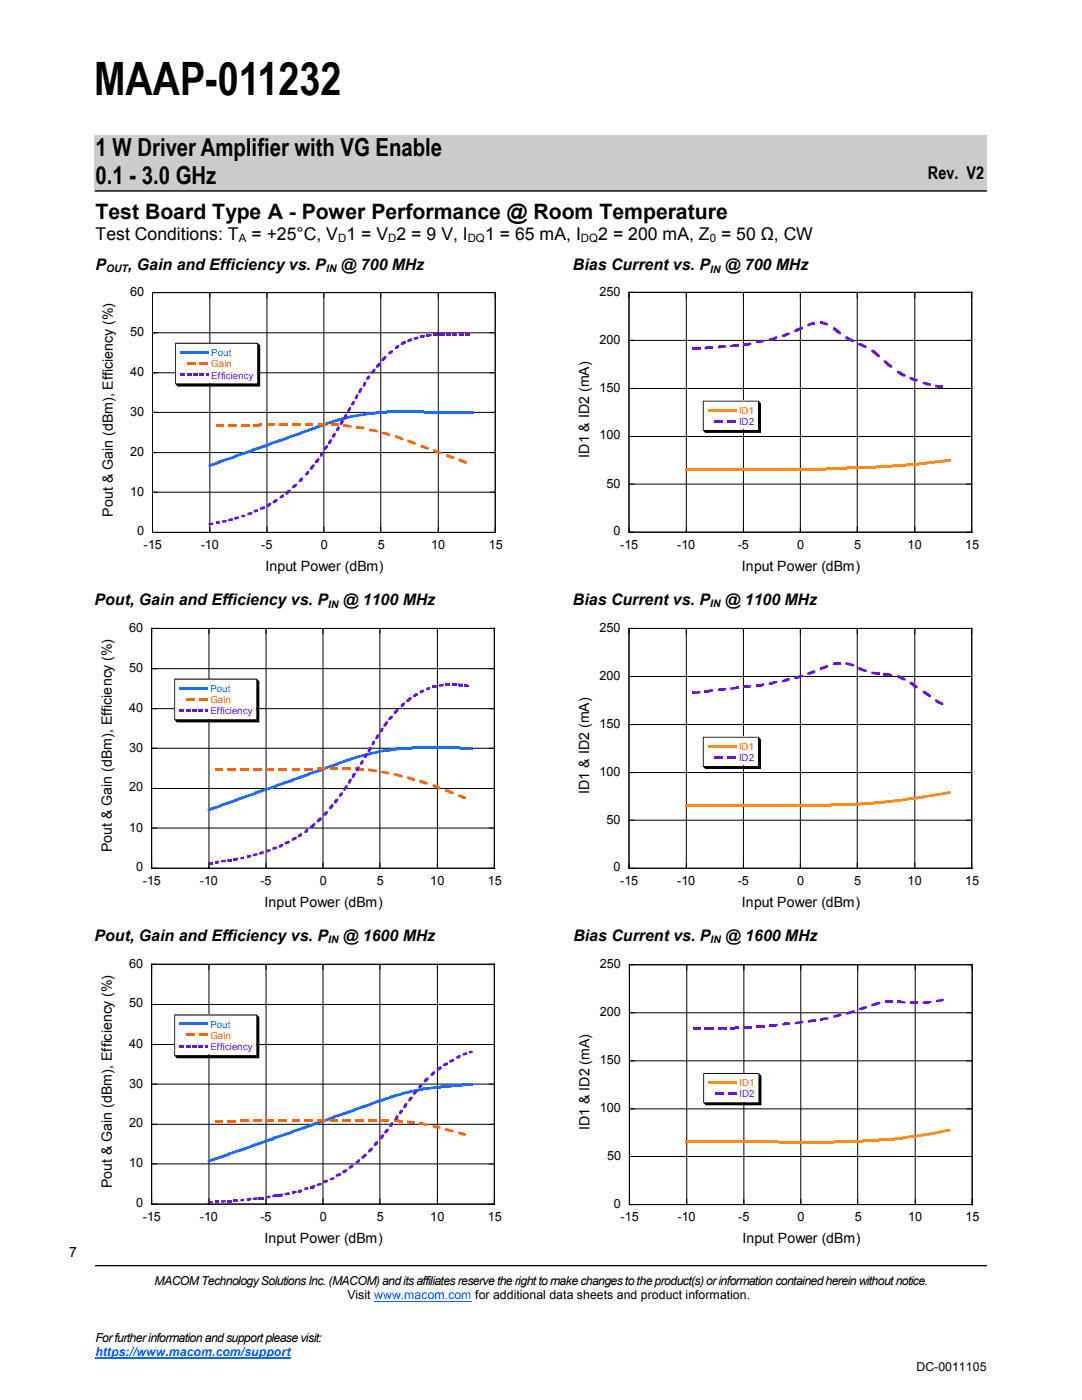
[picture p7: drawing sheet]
<svg xmlns="http://www.w3.org/2000/svg" width="216mm" height="279mm" viewBox="0 0 216 279" stroke-linecap="round" stroke-linejoin="round" font-family="sans-serif">
<defs><g id="words">
<text font-size="9.2" x="18.8" y="19">MAAP-011232</text>
<g font-size="5">
<text x="19" y="31.1">1 W Driver Amplifier with VG Enable</text>
<text x="19" y="36.8">0.1 - 3.0 GHz</text>
</g>
<text font-size="4.2" x="19" y="43.6">Test Board Type A - Power Performance @ Room Temperature</text>
<g font-size="3.5">
<text x="185.2" y="35.7">Rev. V2</text>
<text x="19" y="47.8">Test Conditions: T</text>
<text x="50.2" y="47.8">= +25°C, V 1 = V 2 = 9 V, I</text>
<text x="96.8" y="47.8">1 = 65 mA, I</text>
<text x="119.4" y="47.8">2 = 200 mA, Z = 50 Ω, CW</text>
</g>
<g font-size="3.2">
<text x="19" y="53.8">P</text>
<text x="25.5" y="53.8">, Gain and Efficiency vs. P</text>
<text x="68" y="53.8">@ 700 MHz</text>
<text x="114.3" y="54">Bias Current vs. P</text>
<text x="144.6" y="54">@ 700 MHz</text>
<text x="18.9" y="120.8">Pout, Gain and Efficiency vs. P</text>
<text x="68.4" y="120.8">@ 1100 MHz</text>
<text x="114.3" y="120.8">Bias Current vs. P</text>
<text x="144.6" y="120.8">@ 1100 MHz</text>
<text x="18.9" y="187.8">Pout, Gain and Efficiency vs. P</text>
<text x="68.4" y="187.8">@ 1600 MHz</text>
<text x="114.4" y="187.8">Bias Current vs. P</text>
<text x="144.7" y="187.8">@ 1600 MHz</text>
</g>
<g font-size="2.8">
<text x="117.6" y="91.3" transform="rotate(-90 117.6 91.3)">ID1 &amp; ID2 (mA)</text>
<text x="22.5" y="103.1" transform="rotate(-90 22.5 103.1)">Pout &amp; Gain (dBm), Efficiency (%)</text>
<text x="53" y="114">Input Power (dBm)</text>
<text x="148.1" y="113.9">Input Power (dBm)</text>
<text x="117.6" y="158.4" transform="rotate(-90 117.6 158.4)">ID1 &amp; ID2 (mA)</text>
<text x="22.3" y="170.1" transform="rotate(-90 22.3 170.1)">Pout &amp; Gain (dBm), Efficiency (%)</text>
<text x="52.8" y="181">Input Power (dBm)</text>
<text x="148.1" y="181">Input Power (dBm)</text>
<text x="117.7" y="225.5" transform="rotate(-90 117.7 225.5)">ID1 &amp; ID2 (mA)</text>
<text x="22.3" y="237.1" transform="rotate(-90 22.3 237.1)">Pout &amp; Gain (dBm), Efficiency (%)</text>
<text x="13.8" y="250.9">7</text>
<text x="52.8" y="248">Input Power (dBm)</text>
<text x="148.1" y="248.1">Input Power (dBm)</text>
</g>
<g font-size="2.5">
<text x="26" y="59.1">60</text>
<text x="119.6" y="59.1">250</text>
<text x="26" y="67">50</text>
<text x="119.6" y="68.7">200</text>
<text x="26" y="75">40</text>
<text x="26" y="83">30</text>
<text x="119.6" y="78.2">150</text>
<text x="119.6" y="87.7">100</text>
<text x="26" y="90.9">20</text>
<text x="26" y="98.9">10</text>
<text x="121" y="97.3">50</text>
<text x="27.3" y="106.8">0</text>
<text x="122.4" y="106.8">0</text>
<text x="28.7" y="109.6">-15</text>
<text x="40.1" y="109.6">-10</text>
<text x="52.1" y="109.6">-5</text>
<text x="64" y="109.6">0</text>
<text x="75.4" y="109.6">5</text>
<text x="86" y="109.6">10</text>
<text x="97.5" y="109.6">15</text>
<text x="123.7" y="109.5">-15</text>
<text x="135.1" y="109.5">-10</text>
<text x="147.2" y="109.5">-5</text>
<text x="159.1" y="109.5">0</text>
<text x="170.5" y="109.5">5</text>
<text x="181.1" y="109.5">10</text>
<text x="192.6" y="109.5">15</text>
<text x="25.8" y="126.1">60</text>
<text x="119.6" y="126.1">250</text>
<text x="25.8" y="134">50</text>
<text x="119.6" y="135.7">200</text>
<text x="25.8" y="142.1">40</text>
<text x="119.6" y="145.2">150</text>
<text x="25.8" y="150">30</text>
<text x="119.6" y="154.8">100</text>
<text x="25.8" y="157.9">20</text>
<text x="25.8" y="166">10</text>
<text x="121" y="164.4">50</text>
<text x="27.2" y="173.9">0</text>
<text x="122.4" y="173.9">0</text>
<text x="28.5" y="176.6">-15</text>
<text x="39.9" y="176.6">-10</text>
<text x="52" y="176.6">-5</text>
<text x="63.8" y="176.6">0</text>
<text x="75.2" y="176.6">5</text>
<text x="85.9" y="176.6">10</text>
<text x="97.3" y="176.6">15</text>
<text x="123.7" y="176.6">-15</text>
<text x="135.1" y="176.6">-10</text>
<text x="147.2" y="176.6">-5</text>
<text x="159.1" y="176.6">0</text>
<text x="170.5" y="176.6">5</text>
<text x="181.1" y="176.6">10</text>
<text x="192.6" y="176.6">15</text>
<text x="25.8" y="193.2">60</text>
<text x="119.7" y="193.3">250</text>
<text x="25.8" y="201.1">50</text>
<text x="119.7" y="202.8">200</text>
<text x="25.8" y="209.1">40</text>
<text x="119.7" y="212.3">150</text>
<text x="25.8" y="217.1">30</text>
<text x="119.7" y="221.9">100</text>
<text x="25.8" y="225">20</text>
<text x="25.8" y="233">10</text>
<text x="121.1" y="231.5">50</text>
<text x="27.2" y="240.9">0</text>
<text x="28.5" y="243.6">-15</text>
<text x="39.9" y="243.6">-10</text>
<text x="52" y="243.6">-5</text>
<text x="63.8" y="243.6">0</text>
<text x="75.2" y="243.6">5</text>
<text x="85.9" y="243.6">10</text>
<text x="97.3" y="243.6">15</text>
<text x="122.5" y="241">0</text>
<text x="123.8" y="243.7">-15</text>
<text x="135.2" y="243.7">-10</text>
<text x="147.3" y="243.7">-5</text>
<text x="159.2" y="243.7">0</text>
<text x="170.6" y="243.7">5</text>
<text x="181.2" y="243.7">10</text>
<text x="192.7" y="243.7">15</text>
<text x="30.8" y="256.5">MACOM Technology Solutions Inc. (MACOM) and its affiliates reserve the right to make changes to the product(s) or information contained herein without notice.</text>
<text x="69.3" y="259.3">Visit www.macom.com for additional data sheets and product information.</text>
<text x="19" y="267.8">For further information and support please visit:</text>
<text x="182.9" y="273.5">DC-0011105</text>
</g>
<text font-size="2.5" fill="#06f" x="19" y="270.7">https://www.macom.com/support</text>
<g font-size="2.3">
<text x="47.7" y="48.3">A</text>
<text x="67.4" y="48.3">D</text>
<text x="77.4" y="48.3">D</text>
<text x="93.3" y="48.3">DQ</text>
<text x="115.9" y="48.3">DQ</text>
<text x="141.6" y="48.3">0</text>
</g>
<g font-size="2.1">
<text x="21.2" y="54.2">OUT</text>
<text x="65.1" y="54.2">IN</text>
<text x="141.7" y="54.4">IN</text>
<text x="65.5" y="121.3">IN</text>
<text x="141.7" y="121.2">IN</text>
<text x="65.5" y="188.2">IN</text>
<text x="141.8" y="188.2">IN</text>
</g>
<g font-size="1.9" fill="#206bff">
<text x="42.2" y="71.1">Pout</text>
<text x="42" y="138.1">Pout</text>
<text x="42" y="205.1">Pout</text>
</g>
<g font-size="1.9" fill="#f0660f">
<text x="42.2" y="73.3">Gain</text>
<text x="42" y="140.3">Gain</text>
<text x="42" y="207.3">Gain</text>
</g>
<g font-size="1.9" fill="#6814d4">
<text x="42.2" y="75.5">Efficiency</text>
<text x="147.5" y="84.8">ID2</text>
<text x="42" y="142.6">Efficiency</text>
<text x="147.5" y="151.9">ID2</text>
<text x="42" y="209.6">Efficiency</text>
<text x="147.6" y="219">ID2</text>
</g>
<g font-size="1.9" fill="#ff8b1a">
<text x="147.5" y="82.6">ID1</text>
<text x="147.5" y="149.7">ID1</text>
<text x="147.6" y="216.8">ID1</text>
</g>
</g></defs>
<path d="M18.8 26.9h178v11.3h-178z" fill-rule="evenodd" fill="#ccc"/>
<path d="M19 38.1h177.8" fill="none" stroke="#000" stroke-width=".26"/>
<g fill="#fff">
<path d="M6.9 247.1h9.6v6.3h-9.6z" fill-rule="evenodd"/>
<path d="M6.9 247.3h9.5v6.4h-9.5z" fill-rule="evenodd"/>
</g>
<path d="M19 252.6h177.8" fill="none" stroke="#000" stroke-width=".26"/>
<path d="M74.7 259.7h19.4" fill="none" stroke="#06f" stroke-width=".2"/>
<path d="M19 271.1h39" fill="none" stroke="#06f" stroke-width=".25"/>
<path d="M6.9 247.3h9.5v6.3h-9.5z" fill-rule="evenodd" fill="#fff"/>
<g fill="none" stroke="#000" stroke-width=".2">
<path d="M41.9 58.4v47.9M53.3 58.4v47.9M64.6 58.4v47.9M76 58.4v47.9M87.5 58.4v47.9M98.8 58.4v47.9M98.9 58.4h-68.5v47.9M30.4 74.4h68.5M30.4 66.4h68.5M30.4 98.2h68.5M30.4 90.3h68.5M30.4 82.3h68.5"/>
<path d="M30.4 106.3h68.5"/>
</g>
<g fill="#206bff">
<path d="M41.6 92.7l1-.2v.4l-1 .2z"/>
<path d="M42.2 92.5l.9-.1v.4l-.9 .1z"/>
<path d="M42.7 92.4l.9-.3v.5l-.9 .2z"/>
<path d="M43.2 92.1l.5-.2h.5v.5l-.6 .2h-.4z"/>
<path d="M43.7 91.9l1-.2v.4l-1 .3z"/>
<path d="M44.3 91.7l1-.1v.4l-1 .1z"/>
<path d="M44.8 91.6l1-.2v.4l-1 .2z"/>
<path d="M45.3 91.4l1-.2v.4l-1 .2z"/>
<path d="M45.8 91.2l1-.2v.5l-1 .1z"/>
<path d="M46.4 91l.5-.3h.5v.5l-.6 .3h-.4z"/>
<path d="M46.9 90.7l1-.1v.4l-1 .2z"/>
<path d="M47.4 90.6l1-.2v.4l-1 .2z"/>
<path d="M48 90.4l.9-.2v.5l-.9 .1z"/>
<path d="M48.5 90.2l1-.1v.4l-1 .2z"/>
<path d="M49.1 90.1l1-.2v.4l-1 .2z"/>
<path d="M49.6 89.9l.9-.2v.5l-.9 .1z"/>
<path d="M50.1 89.7l.5-.3h.5v.5l-.6 .3h-.4z"/>
<path d="M50.6 89.4l1.1-.1v.4l-1.1 .2z"/>
<path d="M51.2 89.3l1-.2v.4l-1 .2z"/>
<path d="M51.7 89.1l1-.2v.5l-1 .1z"/>
<path d="M52.3 88.9l1-.2v.5l-1 .2z"/>
<path d="M52.8 88.7l1-.1v.4l-1 .2z"/>
<path d="M53.4 88.6l.5-.3h.4v.4l-.5 .3h-.4z"/>
<path d="M53.9 88.3l.9-.2v.5l-.9 .1z"/>
<path d="M54.4 88.1l1-.1v.4l-1 .2z"/>
<path d="M54.9 88l1-.3v.5l-1 .2z"/>
<path d="M55.5 87.7l.9-.1v.4l-.9 .2z"/>
<path d="M56 87.6l.9-.2v.4l-.9 .2z"/>
<path d="M56.5 87.4l1-.2v.5l-1 .1z"/>
<path d="M57 87.2l.6-.2h.4v.4l-.5 .3h-.5z"/>
<path d="M57.6 87l1-.2v.4l-1 .2z"/>
<path d="M58.1 86.8l.9-.2v.5l-.9 .1z"/>
<path d="M58.6 86.6l1-.2v.5l-1 .2z"/>
<path d="M59.2 86.4l.9-.1v.4l-.9 .2z"/>
<path d="M59.7 86.3l.5-.3h.5v.4l-.6 .3h-.4z"/>
<path d="M60.2 86l1-.1v.4l-1 .1z"/>
<path d="M60.7 85.9l1-.3v.5l-1 .2z"/>
<path d="M61.3 85.6l1-.1v.4l-1 .2z"/>
<path d="M61.8 85.5l1-.2v.5l-1 .1z"/>
<path d="M62.3 85.3l.6-.2h.4v.4l-.5 .3h-.5z"/>
<path d="M62.9 85.1l.9-.2v.4l-.9 .2z"/>
<path d="M63.4 84.9l1-.2v.4l-1 .2z"/>
<path d="M63.9 84.7l1-.2v.5l-1 .1z"/>
<path d="M64.5 84.5l.9-.2v.5l-.9 .2z"/>
<path d="M65 84.3l.9-.1v.4l-.9 .2z"/>
<path d="M65.5 84.2l1-.2v.4l-1 .2z"/>
<path d="M66 84l1-.2v.4l-1 .2z"/>
<path d="M66.6 83.8l.9-.2v.5l-.9 .1z"/>
<path d="M67.1 83.6l.9-.2v.5l-.9 .2z"/>
<path d="M67.6 83.4h1v.4l-1 .1z"/>
<path d="M68.1 83.4l1-.2v.4l-1 .2z"/>
<path d="M68.7 83.2l.9-.1v.5h-.9z"/>
<path d="M69.2 83.1l1-.2v.5l-1 .2z"/>
<path d="M69.7 82.9l1-.1v.5l-1 .1z"/>
<path d="M70.3 82.8h.9v.4l-.9 .1z"/>
<path d="M70.8 82.8l1-.1v.4l-1 .1z"/>
<path d="M71.3 82.7l1-.1v.4l-1 .1z"/>
<path d="M71.8 82.6l1.1-.1v.4l-1.1 .1z"/>
<path d="M72.5 82.5l.9-.1v.4l-.9 .1z"/>
<path d="M72.9 82.4l1-.1v.5h-1z"/>
<path d="M73.4 82.3h1.1v.5h-1.1z"/>
<path d="M74 82.3l1-.1v.5l-1 .1z"/>
<path d="M74.6 82.2l1-.1v.5l-1 .1z"/>
<path d="M75.1 82.1h1v.5h-1z"/>
<path d="M75.6 82.1l1-.1v.5l-1 .1z"/>
<path d="M76.2 82h.9v.5h-.9z"/>
<path d="M76.7 82h1v.4l-1 .1z"/>
<path d="M77.2 82h1v.4h-1z"/>
<path d="M77.8 82h.9v.4h-.9z"/>
<path d="M78.3 82l.9-.1v.4l-.9 .1z"/>
<path d="M78.8 81.9h1v.4h-1z"/>
<path d="M79.4 81.9h.9v.4h-.9z"/>
<path d="M79.9 81.9h.9v.4h-.9z"/>
<path d="M80.4 81.9h1v.4h-1z"/>
<path d="M80.9 81.9l1 .1v.4l-1-.1z"/>
<path d="M81.5 82h.9v.4h-.9z"/>
<path d="M82 82h.9v.4h-.9z"/>
<path d="M82.5 82h1v.4h-1z"/>
<path d="M83 82h1v.4h-1z"/>
<path d="M83.6 82h.9v.4h-.9z"/>
<path d="M84.1 82h1v.5l-1-.1z"/>
<path d="M84.6 82h1v.5h-1z"/>
<path d="M85.1 82h1v.5h-1z"/>
<path d="M85.7 82h1v.5h-1z"/>
<path d="M86.2 82h1v.5h-1z"/>
<path d="M86.7 82h1v.5h-1z"/>
<path d="M87.2 82h1v.5h-1z"/>
<path d="M87.8 82h1v.5h-1z"/>
<path d="M88.3 82h1v.5h-1z"/>
<path d="M88.9 82h.9v.5h-.9z"/>
<path d="M89.4 82l.9 .1v.5l-.9-.1z"/>
<path d="M89.9 82.1h1v.5h-1z"/>
<path d="M90.5 82.1h.9v.5h-.9z"/>
<path d="M91 82.1h.9v.5h-.9z"/>
<path d="M91.5 82.1h1v.5h-1z"/>
<path d="M92 82.1h1v.5h-1z"/>
<path d="M92.6 82.1h.9v.5h-.9z"/>
<path d="M93.1 82.1h.9v.5h-.9z"/>
<path d="M93.6 82.1h1v.5h-1z"/>
</g>
<g fill="#f0660f">
<path d="M43.1 84.7h.5v.4h-.5z"/>
<path d="M43.2 84.7h1v.4h-1z"/>
<path d="M43.7 84.7h1v.4h-1z"/>
<path d="M45.5 84.7h.8v.4h-.8z"/>
<path d="M45.8 84.7h1v.4h-1z"/>
<path d="M46.4 84.7h.8v.4h-.8z"/>
<path d="M48.2 84.7h.7v.4h-.7z"/>
<path d="M48.5 84.7h1v.4h-1z"/>
<path d="M49.1 84.7h.7v.4h-.7z"/>
<path d="M50.6 84.7h1.1v.4h-1.1z"/>
<path d="M51.2 84.7l1-.1v.5h-1z"/>
<path d="M51.7 84.6h.6v.5h-.6z"/>
<path d="M53.2 84.6h.6v.5h-.6z"/>
<path d="M53.4 84.6h.9v.5h-.9z"/>
<path d="M53.9 84.6h.9v.5h-.9z"/>
<path d="M55.8 84.6h.6v.5h-.6z"/>
<path d="M56 84.6h.9v.5h-.9z"/>
<path d="M56.5 84.6h.9v.5h-.9z"/>
<path d="M58.3 84.6h.8v.5h-.8z"/>
<path d="M58.6 84.6h1v.5h-1z"/>
<path d="M59.2 84.6h.8v.5h-.8z"/>
<path d="M60.9 84.5h.8v.5h-.8z"/>
<path d="M61.3 84.5h1v.5h-1z"/>
<path d="M61.8 84.5h.7v.5h-.7z"/>
<path d="M63.4 84.5h1v.5h-1z"/>
<path d="M63.9 84.5h1v.5h-1z"/>
<path d="M64.5 84.5h.6v.5h-.6z"/>
<path d="M66 84.5h1v.5h-1z"/>
<path d="M66.6 84.5l.9 .1v.5l-.9-.1z"/>
<path d="M67.1 84.6h.5v.5h-.5z"/>
<path d="M68.5 84.7h.6v.4h-.6z"/>
<path d="M68.7 84.7l.9 .1v.4l-.9-.1z"/>
<path d="M69.2 84.8l1 .1v.4l-1-.1z"/>
<path d="M71.1 85.1h.7v.4h-.7z"/>
<path d="M71.3 85.1h1v.5l-1-.1z"/>
<path d="M71.8 85.1l.9 .1v.4h-.9z"/>
<path d="M73.6 85.6h.9v.5l-.9-.1z"/>
<path d="M74 85.6l1 .2v.4l-1-.1z"/>
<path d="M74.6 85.8l.8 .1v.4l-.8-.1z"/>
<path d="M76.2 86.2l.9 .1v.4l-.9-.1z"/>
<path d="M76.7 86.3l1 .1v.5l-1-.2z"/>
<path d="M77.2 86.4l.6 .1v.5l-.6-.1z"/>
<path d="M78.8 86.9l1 .2v.4l-1-.2z"/>
<path d="M79.4 87.1h.4l.5 .2v.4h-.4l-.5-.2z"/>
<path d="M79.9 87.3l.6 .1v.4l-.6-.1z"/>
<path d="M81.3 87.7l.6 .1v.5l-.6-.1z"/>
<path d="M81.5 87.8l.9 .2v.5l-.9-.2z"/>
<path d="M82 88h.4l.5 .3v.4h-.4l-.5-.2z"/>
<path d="M83.9 88.8l.6 .1v.5l-.6-.1z"/>
<path d="M84.1 88.9l1 .2v.4l-1-.1z"/>
<path d="M84.6 89.1l1 .2v.4l-1-.2z"/>
<path d="M86.4 89.7l.8 .2v.4l-.8-.1z"/>
<path d="M86.7 89.9l1 .2v.4l-1-.2z"/>
<path d="M87.2 90.1l.9 .1v.4l-.9-.1z"/>
<path d="M89 90.7h.5l.3 .1v.5l-.8-.2z"/>
<path d="M89.4 90.8l.9 .2v.5l-.9-.2z"/>
<path d="M89.9 91l.8 .1v.5l-.8-.1z"/>
<path d="M91.5 91.6h.4l.6 .2v.5h-.5l-.5-.3z"/>
<path d="M92 91.8l1 .2v.4l-1-.1z"/>
<path d="M92.6 92l.6 .1v.4l-.6-.1z"/>
</g>
<g fill="#6814d4">
<path d="M41.6 104.4l1-.1v.4l-1 .1z"/>
<path d="M43.1 104.1h.5v.5h-.5z"/>
<path d="M43.2 104.1l.7-.1v.5l-.7 .1z"/>
<path d="M44.3 103.8h1v.4l-1 .1z"/>
<path d="M45.5 103.6l.8-.1v.4l-.8 .1z"/>
<path d="M45.8 103.5l.7-.1v.4l-.7 .1z"/>
<path d="M46.7 103.2h.7v.4l-.7 .1z"/>
<path d="M46.9 103.2l.8-.1v.4l-.8 .1z"/>
<path d="M48.2 102.8l.7-.1v.5h-.7z"/>
<path d="M49.4 102.4l.7-.1v.4l-.7 .1z"/>
<path d="M49.6 102.3l.8-.1v.4l-.8 .1z"/>
<path d="M50.6 101.8l.9-.2v.5l-.9 .2z"/>
<path d="M51.8 101.3l.9-.2v.5l-.9 .1z"/>
<path d="M52.3 101.1h.6v.4l-.6 .1z"/>
<path d="M53.2 100.7l.6-.1v.5h-.6z"/>
<path d="M53.4 100.6l.3-.3h.5v.5l-.4 .3h-.4z"/>
<path d="M54.4 100l.5-.4h.5v.5l-.6 .3h-.4z"/>
<path d="M55.8 99l.6-.1v.5l-.6 .1z"/>
<path d="M56 98.9l.3-.2h.4v.4l-.3 .3h-.4z"/>
<path d="M57 98.1h.5l-.1 .6h-.5z"/>
<path d="M57 98.1l.6-.4h.4v.4l-.5 .5h-.5z"/>
<path d="M58.3 97l.3-.3h.4v.5l-.3 .2h-.4z"/>
<path d="M58.6 96.7l.2-.1h.5v.4l-.3 .2h-.4z"/>
<path d="M59.7 95.7h.4v.4l-.5 .1z"/>
<path d="M60 95.3h.5v.5l-.4 .3h-.4v-.4z"/>
<path d="M61.3 94h.4v.5l-.3 .4h-.5v-.4z"/>
<path d="M62.3 92.7h.5v.4l-.5 .6h-.5v-.4z"/>
<path d="M63.3 91.5h.4v.4l-.4 .5h-.4v-.4z"/>
<path d="M63.9 90.5h.5l-.1 .6h-.5z"/>
<path d="M64.1 90.2h.4l-.1 .7h-.5z"/>
<path d="M65 88.9h.4v.5l-.4 .4h-.4v-.4z"/>
<path d="M65.4 88.2l.5-.1v.5h-.5z"/>
<path d="M65.8 87.7h.4v.4l-.3 .5h-.4v-.5z"/>
<path d="M66.6 86.4h.4v.5l-.3 .4h-.5v-.4z"/>
<path d="M67.4 85.1h.4v.5l-.3 .4h-.4v-.4z"/>
<path d="M68.1 83.8h.5v.4l-.3 .6h-.5v-.5z"/>
<path d="M68.7 82.9h.4l-.1 .7h-.4z"/>
<path d="M68.8 82.6h.5v.4l-.2 .4h-.4z"/>
<path d="M69.6 81.2h.5v.5l-.4 .5h-.4v-.4z"/>
<path d="M70.3 80.2h.4v.5l-.2 .2h-.4v-.4z"/>
<path d="M70.4 80h.4l-.1 .7h-.4z"/>
<path d="M71 78.7h.5v.4l-.3 .6h-.4v-.4z"/>
<path d="M71.8 77.4h.5v.4l-.4 .7h-.4v-.5z"/>
<path d="M72.5 76.5h.4l-.1 .6h-.4z"/>
<path d="M72.6 76.2h.5l-.2 .7h-.4z"/>
<path d="M73.4 74.9h.5v.5l-.4 .4h-.4v-.4z"/>
<path d="M74.5 73.6h.4v.5l-.4 .5h-.5v-.5z"/>
<path d="M75.1 72.8h.5l-.1 .5h-.5z"/>
<path d="M75.6 72.4h.4v.4l-.4 .5h-.5v-.5z"/>
<path d="M76.2 71.6l.5-.5h.4v.4l-.5 .5h-.4z"/>
<path d="M77.5 70.3l.3-.2h.4v.4l-.3 .2h-.4z"/>
<path d="M77.8 70.1l.1-.2h.5v.4l-.2 .2h-.4z"/>
<path d="M78.8 69.2l.4-.3h.5v.4l-.5 .4h-.4z"/>
<path d="M79.9 68.4l.5-.3h.4v.5l-.4 .3h-.5z"/>
<path d="M80.4 68.1h.6v.4l-.6 .1z"/>
<path d="M81.3 67.8l.6-.1v.4l-.6 .1z"/>
<path d="M81.5 67.7l.7-.1v.4l-.7 .1z"/>
<path d="M82.5 67.4l1-.2v.4l-1 .2z"/>
<path d="M83.9 66.9h.6v.5h-.6z"/>
<path d="M84.1 66.9l.7-.1v.5l-.7 .1z"/>
<path d="M85.1 66.8h.5v.4h-.5z"/>
<path d="M85.1 66.8l1-.1v.4l-1 .1z"/>
<path d="M86.4 66.6h.8v.4h-.8z"/>
<path d="M86.7 66.6h.6v.4h-.6z"/>
<path d="M87.7 66.5h.5v.4h-.5z"/>
<path d="M87.8 66.5h.8v.4h-.8z"/>
<path d="M89 66.5h.8v.4h-.8z"/>
<path d="M90.2 66.5h.7v.4h-.7z"/>
<path d="M90.5 66.5l.7 .1v.4l-.7-.1z"/>
<path d="M91.5 66.6h1v.4h-1z"/>
<path d="M92.8 66.6h.7v.4h-.7z"/>
<path d="M93.1 66.6h.6v.4h-.6z"/>
</g>
<g fill="none" stroke="#000" stroke-width=".2">
<path d="M30.4 58.4h1.1M30.4 58.4v1M30.4 58.3v48M30.4 58.4h68.5M41.9 58.4v1M53.3 58.4v1M64.6 58.4v1M76 58.4v1M87.5 58.4v1M97.8 58.4h1v1M98.8 58.3v48M30.4 74.4h1.1"/>
<path d="M30.4 66.4h1.1M97.8 74.4h1M97.8 66.4h1M30.4 98.2h1.1M30.4 90.3h1.1M30.4 82.3h1.1M97.8 98.2h1M97.8 90.3h1M97.8 82.3h1M30.4 106.3h1.1M30.4 105.2v1.1M30.4 106.3h68.5"/>
<path d="M41.9 105.2v1.1M53.3 105.2v1.1M64.6 105.2v1.1M76 105.2v1.1M87.5 105.2v1.1M97.8 106.3h1M98.8 105.2v1.1"/>
</g>
<path d="M35 68.4h16.2v8h-16.2z" fill-rule="evenodd" fill="#fff"/>
<path d="M35 68.4h16.4l.5 .5v8.2h-16.4l-.5-.5v-8.2l.1 .2h16.2v7.9h-16.2v-7.9z" fill-rule="evenodd" fill="#000"/>
<path d="M36 70.3h5.7" fill="none" stroke="#206bff" stroke-width=".42"/>
<g fill="#f0660f">
<path d="M37.3 72.3h1.7v.4h-1.7z"/>
<path d="M39.8 72.3h1.7v.4h-1.7z"/>
</g>
<g fill="#6814d4">
<path d="M36 74.6h.8v.4h-.8z"/>
<path d="M37.2 74.6h1v.4h-1z"/>
<path d="M38.5 74.6h.9v.4h-.9z"/>
<path d="M39.8 74.6h.9v.4h-.9z"/>
<path d="M41.1 74.6h.6v.4h-.6z"/>
</g>
<g fill="none" stroke="#000" stroke-width=".2">
<path d="M30.3 133.4h68.4M41.7 125.4v48M53.1 125.4v48M64.4 125.4v48M75.8 125.4v48M87.3 125.4v48M98.6 125.4v48M98.7 125.4h-68.4v48M30.3 157.4h68.4M30.3 149.3h68.4M30.3 141.4h68.4M30.3 173.3h68.4"/>
<path d="M30.3 165.3h68.4"/>
</g>
<g fill="#206bff">
<path d="M41.4 161.4l1-.2v.5l-1 .1z"/>
<path d="M42 161.2l1-.2v.5l-1 .2z"/>
<path d="M42.5 161l1-.1v.4l-1 .2z"/>
<path d="M43 160.9l1-.2v.4l-1 .2z"/>
<path d="M43.6 160.7l.5-.3h.4v.5l-.5 .2h-.4z"/>
<path d="M44.1 160.4l1-.2v.5l-1 .2z"/>
<path d="M44.6 160.2l1-.1v.4l-1 .2z"/>
<path d="M45.2 160.1l.9-.2v.4l-.9 .2z"/>
<path d="M45.7 159.9l.9-.2v.4l-.9 .2z"/>
<path d="M46.2 159.7l1-.2v.5l-1 .1z"/>
<path d="M46.7 159.5l.6-.2h.4v.4l-.5 .3h-.5z"/>
<path d="M47.3 159.3l.9-.2v.4l-.9 .2z"/>
<path d="M47.8 159.1l.9-.2v.5l-.9 .1z"/>
<path d="M48.3 158.9l1-.2v.5l-1 .2z"/>
<path d="M48.9 158.7l.9-.1v.4l-.9 .2z"/>
<path d="M49.4 158.6l1-.2v.4l-1 .2z"/>
<path d="M49.9 158.4l1-.2v.5l-1 .1z"/>
<path d="M50.4 158.2l.6-.3h.4v.5l-.5 .3h-.5z"/>
<path d="M51 157.9l1-.1v.4l-1 .2z"/>
<path d="M51.5 157.8l1-.2v.4l-1 .2z"/>
<path d="M52 157.6l1-.2v.5l-1 .1z"/>
<path d="M52.5 157.4l1-.1v.4l-1 .2z"/>
<path d="M53.1 157.3l1-.2v.4l-1 .2z"/>
<path d="M53.6 157.1l1-.2v.5l-1 .1z"/>
<path d="M54.2 156.9l.9-.2v.5l-.9 .2z"/>
<path d="M54.7 156.7l.5-.2h.4v.4l-.5 .3h-.4z"/>
<path d="M55.2 156.5l1.1-.2v.4l-1.1 .2z"/>
<path d="M55.8 156.3l.9-.2v.5l-.9 .1z"/>
<path d="M56.3 156.1l.9-.2v.5l-.9 .2z"/>
<path d="M56.8 155.9l1-.1v.4l-1 .2z"/>
<path d="M57.4 155.8l1-.2v.4l-1 .2z"/>
<path d="M57.9 155.6l.5-.3h.4v.5l-.4 .2h-.5z"/>
<path d="M58.4 155.3l1-.1v.4l-1 .2z"/>
<path d="M59 155.2l1-.2v.4l-1 .2z"/>
<path d="M59.5 155l1-.2v.4l-1 .2z"/>
<path d="M60.1 154.8l.9-.2v.5l-.9 .1z"/>
<path d="M60.6 154.6l.9-.2v.5l-.9 .2z"/>
<path d="M61.1 154.4l.5-.2h.5v.4l-.6 .3h-.4z"/>
<path d="M61.6 154.2l1-.2v.4l-1 .2z"/>
<path d="M62.2 154l.9-.2v.5l-.9 .1z"/>
<path d="M62.7 153.8l1-.2v.5l-1 .2z"/>
<path d="M63.2 153.6l1-.1v.4l-1 .2z"/>
<path d="M63.7 153.5l1-.2v.4l-1 .2z"/>
<path d="M64.3 153.3l.5-.3h.4v.5l-.5 .2h-.4z"/>
<path d="M64.8 153l1-.1v.4l-1 .2z"/>
<path d="M65.3 152.9l1-.2v.4l-1 .2z"/>
<path d="M65.8 152.7l1-.2v.5l-1 .1z"/>
<path d="M66.4 152.5l1-.2v.5l-1 .2z"/>
<path d="M66.9 152.3l.5-.2h.5v.4l-.5 .3h-.5z"/>
<path d="M67.4 152.1l1-.2v.4l-1 .2z"/>
<path d="M68 151.9l.9-.2v.5l-.9 .1z"/>
<path d="M68.5 151.7l1-.2v.5l-1 .2z"/>
<path d="M69 151.5l1-.1v.4l-1 .2z"/>
<path d="M69.6 151.4l.9-.2v.4l-.9 .2z"/>
<path d="M70.1 151.2l.9-.2v.4l-.9 .2z"/>
<path d="M70.6 151l1-.2v.5l-1 .1z"/>
<path d="M71.2 150.8l.9-.1v.4l-.9 .2z"/>
<path d="M71.7 150.7l.9-.1v.4l-.9 .1z"/>
<path d="M72.2 150.6l1-.2v.4l-1 .2z"/>
<path d="M72.7 150.4l1-.1v.5h-1z"/>
<path d="M73.3 150.3l.9-.2v.5l-.9 .2z"/>
<path d="M73.8 150.1l.9-.1v.5l-.9 .1z"/>
<path d="M74.3 150h1v.4l-1 .1z"/>
<path d="M74.8 150l1-.2v.4l-1 .2z"/>
<path d="M75.4 149.8l1-.1v.4l-1 .1z"/>
<path d="M75.9 149.7l1-.1v.4l-1 .1z"/>
<path d="M76.4 149.6h1v.4h-1z"/>
<path d="M76.9 149.6l1-.1v.5h-1z"/>
<path d="M77.5 149.5l1-.1v.5l-1 .1z"/>
<path d="M78 149.4l1-.1v.5l-1 .1z"/>
<path d="M78.5 149.3l1-.1v.5l-1 .1z"/>
<path d="M79.1 149.2h.9v.5h-.9z"/>
<path d="M79.6 149.2h1v.4l-1 .1z"/>
<path d="M80.1 149.2h1v.4h-1z"/>
<path d="M80.7 149.2l.9-.1v.4l-.9 .1z"/>
<path d="M81.2 149.1h.9v.4h-.9z"/>
<path d="M81.7 149.1l1-.1v.4l-1 .1z"/>
<path d="M82.3 149h.9v.4h-.9z"/>
<path d="M82.8 149l.9-.1v.4l-.9 .1z"/>
<path d="M83.3 148.9h1v.4h-1z"/>
<path d="M83.8 148.9h1v.4h-1z"/>
<path d="M84.4 148.9h.9v.4h-.9z"/>
<path d="M84.9 148.9h1v.4h-1z"/>
<path d="M85.4 148.9h1v.4h-1z"/>
<path d="M85.9 148.9h1v.4h-1z"/>
<path d="M86.5 148.9h.9v.4h-.9z"/>
<path d="M87 148.9h1v.4h-1z"/>
<path d="M87.5 148.9h1v.4h-1z"/>
<path d="M88 148.9h1v.4h-1z"/>
<path d="M88.6 148.9l1 .1v.4l-1-.1z"/>
<path d="M89.1 149h1v.4h-1z"/>
<path d="M89.6 149h1v.4h-1z"/>
<path d="M90.2 149h.9v.4h-.9z"/>
<path d="M90.7 149h1v.4h-1z"/>
<path d="M91.2 149l1 .1v.4l-1-.1z"/>
<path d="M91.8 149.1h.9v.4h-.9z"/>
<path d="M92.3 149.1h.9v.4h-.9z"/>
<path d="M92.8 149.1l1 .1v.4l-1-.1z"/>
<path d="M93.4 149.2h.9v.4h-.9z"/>
</g>
<g fill="#f0660f">
<path d="M42.9 153.4h.6v.4h-.6z"/>
<path d="M43 153.4h1v.4h-1z"/>
<path d="M43.6 153.4h.9v.4h-.9z"/>
<path d="M45.3 153.4h.8v.4h-.8z"/>
<path d="M45.7 153.4h.9v.4h-.9z"/>
<path d="M46.2 153.4h.8v.4h-.8z"/>
<path d="M48 153.4h.7v.4h-.7z"/>
<path d="M48.3 153.4h1v.4h-1z"/>
<path d="M48.9 153.4h.7v.4h-.7z"/>
<path d="M50.4 153.4h1v.4h-1z"/>
<path d="M51 153.4h1v.4h-1z"/>
<path d="M51.5 153.4h.6v.4h-.6z"/>
<path d="M53.1 153.4l1-.1v.4l-1 .1z"/>
<path d="M53.6 153.3h1v.4h-1z"/>
<path d="M54.2 153.3h.5v.4h-.5z"/>
<path d="M55.6 153.3h.7v.4h-.7z"/>
<path d="M55.8 153.3h.9v.4h-.9z"/>
<path d="M56.3 153.3h.9v.4h-.9z"/>
<path d="M58.2 153.3h.6v.4h-.6z"/>
<path d="M58.4 153.3h1v.4h-1z"/>
<path d="M59 153.3h.8v.4h-.8z"/>
<path d="M60.7 153.3h.8v.4h-.8z"/>
<path d="M61.1 153.3h1v.4h-1z"/>
<path d="M61.6 153.3h.7v.4h-.7z"/>
<path d="M63.2 153.2h1v.4h-1z"/>
<path d="M63.7 153.2h1v.4h-1z"/>
<path d="M64.3 153.2h.7v.4h-.7z"/>
<path d="M65.8 153.2h1v.4h-1z"/>
<path d="M66.4 153.2h1v.4h-1z"/>
<path d="M66.9 153.2h.5v.4h-.5z"/>
<path d="M68.3 153.2h.6v.4h-.6z"/>
<path d="M68.5 153.2h1v.4h-1z"/>
<path d="M69 153.2h1v.4h-1z"/>
<path d="M70.9 153.2h.7v.4h-.7z"/>
<path d="M71.2 153.2l.9 .1v.4l-.9-.1z"/>
<path d="M71.7 153.3h.9v.4h-.9z"/>
<path d="M73.4 153.4l.8 .1v.4l-.8-.1z"/>
<path d="M73.8 153.5h.9v.5l-.9-.1z"/>
<path d="M74.3 153.5l.9 .1v.5l-.9-.1z"/>
<path d="M76.1 153.8l.8 .1v.5l-.8-.1z"/>
<path d="M76.4 153.9l1 .1v.4h-1z"/>
<path d="M76.9 154l.8 .1v.4l-.8-.1z"/>
<path d="M78.5 154.4h1v.5l-1-.1z"/>
<path d="M79.1 154.4l.9 .2v.5l-.9-.2z"/>
<path d="M79.6 154.6l.7 .1v.5l-.7-.1z"/>
<path d="M81.2 155l.9 .2v.4l-.9-.2z"/>
<path d="M81.7 155.2l1 .1v.5l-1-.2z"/>
<path d="M82.3 155.3h.5v.5h-.5z"/>
<path d="M83.7 155.7l.6 .1v.4l-.6-.1z"/>
<path d="M83.8 155.8l1 .1v.5l-1-.2z"/>
<path d="M84.4 155.9l.9 .2v.5l-.9-.2z"/>
<path d="M86.3 156.6h.6v.5l-.6-.1z"/>
<path d="M86.5 156.6l1 .2v.5l-1-.2z"/>
<path d="M87 156.8h.5l.4 .3v.4h-.4l-.5-.2z"/>
<path d="M88.8 157.5l.8 .1v.4l-.8-.1z"/>
<path d="M89.1 157.6h.5l.5 .3v.4h-.5l-.5-.3z"/>
<path d="M89.6 157.9l.9 .1v.5l-.9-.2z"/>
<path d="M91.4 158.6l.8 .1v.4l-.8-.1z"/>
<path d="M91.8 158.7h.4l.5 .2v.5h-.4l-.5-.3z"/>
<path d="M92.3 158.9l.7 .1v.5l-.7-.1z"/>
</g>
<g fill="#6814d4">
<path d="M41.4 172h1v.5h-1z"/>
<path d="M42.9 171.8h.6v.5h-.6z"/>
<path d="M43 171.8h.7v.4l-.7 .1z"/>
<path d="M44.1 171.7l1-.1v.4l-1 .1z"/>
<path d="M45.3 171.5l.8-.1v.4l-.8 .1z"/>
<path d="M45.7 171.4h.6v.4h-.6z"/>
<path d="M46.5 171.3h.7v.4h-.7z"/>
<path d="M46.7 171.3l.8-.1v.4l-.8 .1z"/>
<path d="M48 171h.7v.4l-.7 .1z"/>
<path d="M49.2 170.7h.6v.5h-.6z"/>
<path d="M49.4 170.7l.8-.1v.4l-.8 .2z"/>
<path d="M50.4 170.5l1-.2v.4l-1 .2z"/>
<path d="M51.7 170.1l.8-.1v.5h-.8z"/>
<path d="M52 170l.6-.1v.5l-.6 .1z"/>
<path d="M53.1 169.7l.9-.2v.4l-.5 .2h-.4z"/>
<path d="M54.3 169.1h.8v.4l-.8 .1z"/>
<path d="M54.7 169.1l.6-.1v.4l-.6 .1z"/>
<path d="M55.6 168.7l.7-.1v.5h-.7z"/>
<path d="M55.8 168.6l.3-.2h.4v.4l-.2 .3h-.5z"/>
<path d="M56.8 168.1l.6-.3h.4v.5l-.6 .2h-.4z"/>
<path d="M58.4 167.2h.4v.4l-.2 .2h-.4v-.4z"/>
<path d="M58.4 167.2l.8-.2v.4l-.8 .2z"/>
<path d="M59.5 166.6h.5v.4l-.6 .1z"/>
<path d="M59.5 166.6l.3-.3h.5v.4l-.3 .3h-.5z"/>
<path d="M60.7 165.8l.4-.4h.4v.5l-.3 .3h-.5z"/>
<path d="M61.9 164.8l.7-.1v.4l-.3 .2h-.4z"/>
<path d="M62.5 164.3h.4v.4l-.3 .4h-.4v-.4z"/>
<path d="M63.7 163.1h.5v.5l-.5 .5h-.5v-.4z"/>
<path d="M64.8 162.1h.4v.5l-.2 .2h-.5v-.5z"/>
<path d="M64.8 162.1l.2-.2h.4v.4l-.2 .3h-.4z"/>
<path d="M65.7 161l.1-.1h.5v.4l-.2 .2h-.4z"/>
<path d="M66.1 160.5h.5v.4l-.3 .4h-.5v-.4z"/>
<path d="M66.9 159.5h.5v.5l-.3 .3h-.5v-.4z"/>
<path d="M66.9 159.5l.2-.1h.4v.4l-.1 .2h-.5z"/>
<path d="M68 158.2h.4v.4l-.3 .4h-.5v-.4z"/>
<path d="M68.9 156.7h.5v.5l-.5 .6h-.4v-.4z"/>
<path d="M69.6 155.8h.4l-.1 .6h-.4z"/>
<path d="M69.7 155.4h.5v.4l-.2 .4h-.4z"/>
<path d="M70.5 154.3h.4v.4l-.3 .5h-.4v-.4z"/>
<path d="M71.2 153.3h.4l-.1 .6h-.5z"/>
<path d="M71.3 153h.5l-.2 .7h-.4z"/>
<path d="M72.1 151.7h.5v.5l-.3 .4h-.5v-.4z"/>
<path d="M72.7 150.7h.5l-.1 .6h-.5z"/>
<path d="M72.9 150.4h.5v.4l-.2 .3h-.5v-.4z"/>
<path d="M73.7 149.1h.5v.4l-.4 .6h-.4v-.4z"/>
<path d="M74.3 148h.4v.5l-.1 .2h-.4v-.4z"/>
<path d="M74.4 147.9h.4l-.1 .6h-.4z"/>
<path d="M75.3 146.5h.4v.5l-.3 .5h-.5v-.5z"/>
<path d="M75.9 145.6h.5l-.1 .6h-.5z"/>
<path d="M76.1 145.2h.4l-.1 .8h-.5z"/>
<path d="M76.9 144h.5v.4l-.5 .6h-.4v-.4z"/>
<path d="M77.9 142.8h.5v.5l-.5 .4h-.4v-.4z"/>
<path d="M79.1 141.5h.4v.5l-.5 .5h-.5v-.4z"/>
<path d="M79.9 140.6l.2-.1h.5v.4l-.2 .2h-.5z"/>
<path d="M80.1 140.5l.3-.3h.4v.4l-.2 .3h-.5z"/>
<path d="M81.1 139.7l.5-.1v.4l-.5 .1z"/>
<path d="M81.2 139.6l.5-.5h.4v.5l-.5 .4h-.4z"/>
<path d="M82.4 138.7l.4-.3h.4v.5l-.3 .2h-.5z"/>
<path d="M82.8 138.4l.6-.1v.5l-.6 .1z"/>
<path d="M83.8 137.8h.5l-.1 .5h-.5z"/>
<path d="M83.8 137.8l.8-.1v.4l-.8 .2z"/>
<path d="M85 137.3l.9-.2v.4l-.4 .3h-.5z"/>
<path d="M86.2 136.9h.7v.4h-.7z"/>
<path d="M86.5 136.9l.8-.1v.4l-.8 .1z"/>
<path d="M87.5 136.6l1-.1v.5h-1z"/>
<path d="M88.8 136.4h.8v.5h-.8z"/>
<path d="M89.1 136.4h.6v.5h-.6z"/>
<path d="M90.2 136.4h.8v.5h-.8z"/>
<path d="M91.3 136.4l.9 .1v.5l-.9-.1z"/>
<path d="M91.8 136.5h.6v.5h-.6z"/>
<path d="M92.6 136.6h.6v.4h-.6z"/>
<path d="M92.8 136.6l.8 .1v.4l-.8-.1z"/>
</g>
<g fill="none" stroke="#000" stroke-width=".2">
<path d="M30.3 133.4h1M30.3 125.4h1M30.3 125.4v1.1M30.3 125.3v48M30.3 125.4h68.4M41.7 125.4v1.1M53.1 125.4v1.1M64.4 125.4v1.1M75.8 125.4v1.1M87.3 125.4v1.1M97.6 133.4h1M97.6 125.4h1v1.1"/>
<path d="M98.6 125.3v48M30.3 157.4h1M30.3 149.3h1M30.3 141.4h1M97.6 157.4h1M97.6 149.3h1M97.6 141.4h1M30.3 173.3h1M30.3 165.3h1M30.3 172.2v1.1M30.3 173.3h68.4M41.7 172.2v1.1"/>
<path d="M53.1 172.2v1.1M64.4 172.2v1.1M75.8 172.2v1.1M87.3 172.2v1.1M97.6 173.3h1M97.6 165.3h1M98.6 172.2v1.1"/>
</g>
<path d="M34.8 135.4h16.2v8h-16.2z" fill-rule="evenodd" fill="#fff"/>
<path d="M34.8 135.4h16.4l.5 .6v8.2h-16.4l-.5-.6v-8.2l.1 .2h16.2v7.9h-16.2v-7.9z" fill-rule="evenodd" fill="#000"/>
<path d="M35.8 137.3h5.7" fill="none" stroke="#206bff" stroke-width=".42"/>
<g fill="#f0660f">
<path d="M37.1 139.3h1.7v.4h-1.7z"/>
<path d="M39.7 139.3h1.7v.4h-1.7z"/>
</g>
<g fill="#6814d4">
<path d="M35.8 141.6h.9v.5h-.9z"/>
<path d="M37.1 141.6h.9v.5h-.9z"/>
<path d="M38.4 141.6h.8v.5h-.8z"/>
<path d="M39.6 141.6h1v.5h-1z"/>
<path d="M40.9 141.6h.6v.5h-.6z"/>
</g>
<g fill="none" stroke="#000" stroke-width=".2">
<path d="M41.7 192.4v48M53.1 192.4v48M64.4 192.4v48M75.8 192.4v48M87.3 192.4v48M98.6 192.4v48M98.7 192.4h-68.4v48M30.3 216.4h68.4M30.3 208.5h68.4M30.3 200.5h68.4M30.3 232.3h68.4M30.3 224.4h68.4"/>
<path d="M30.3 240.3h68.4"/>
</g>
<g fill="#206bff">
<path d="M41.4 231.5l1-.2v.5l-1 .1z"/>
<path d="M42 231.3l1-.2v.5l-1 .2z"/>
<path d="M42.5 231.1l1-.1v.4l-1 .2z"/>
<path d="M43 231l1-.2v.4l-1 .2z"/>
<path d="M43.6 230.8l.9-.2v.5l-.9 .1z"/>
<path d="M44.1 230.6l1-.2v.5l-1 .2z"/>
<path d="M44.6 230.4l1-.1v.4l-1 .2z"/>
<path d="M45.2 230.3l.5-.3h.4v.4l-.5 .3h-.4z"/>
<path d="M45.7 230l.9-.2v.5l-.9 .1z"/>
<path d="M46.2 229.8l1-.1v.4l-1 .2z"/>
<path d="M46.7 229.7l1-.2v.4l-1 .2z"/>
<path d="M47.3 229.5l.9-.2v.4l-.9 .2z"/>
<path d="M47.8 229.3l.9-.2v.5l-.9 .1z"/>
<path d="M48.3 229.1l1-.2v.5l-1 .2z"/>
<path d="M48.9 228.9l.9-.1v.4l-.9 .2z"/>
<path d="M49.4 228.8l1-.2v.4l-1 .2z"/>
<path d="M49.9 228.6l.5-.3h.5v.5l-.5 .2h-.5z"/>
<path d="M50.4 228.3l1-.2v.5l-1 .2z"/>
<path d="M51 228.1l1-.1v.4l-1 .2z"/>
<path d="M51.5 228l1-.2v.4l-1 .2z"/>
<path d="M52 227.8l1-.2v.5l-1 .1z"/>
<path d="M52.5 227.6l1-.1v.4l-1 .2z"/>
<path d="M53.1 227.5l1-.2v.4l-1 .2z"/>
<path d="M53.6 227.3l1-.2v.5l-1 .1z"/>
<path d="M54.2 227.1l.5-.3h.4v.5l-.5 .3h-.4z"/>
<path d="M54.7 226.8l.9-.1v.4l-.9 .2z"/>
<path d="M55.2 226.7l1.1-.2v.4l-1.1 .2z"/>
<path d="M55.8 226.5l.9-.2v.5l-.9 .1z"/>
<path d="M56.3 226.3l.9-.2v.5l-.9 .2z"/>
<path d="M56.8 226.1l1-.2v.5l-1 .2z"/>
<path d="M57.4 225.9l1-.1v.4l-1 .2z"/>
<path d="M57.9 225.8l.5-.3h.4v.4l-.4 .3h-.5z"/>
<path d="M58.4 225.5l1-.1v.4l-1 .1z"/>
<path d="M59 225.4l1-.2v.4l-1 .2z"/>
<path d="M59.5 225.2l1-.2v.4l-1 .2z"/>
<path d="M60.1 225l.9-.2v.5l-.9 .1z"/>
<path d="M60.6 224.8l.9-.2v.5l-.9 .2z"/>
<path d="M61.1 224.6l1-.1v.4l-1 .2z"/>
<path d="M61.6 224.5l1-.2v.4l-1 .2z"/>
<path d="M62.2 224.3l.5-.3h.4v.5l-.5 .2h-.4z"/>
<path d="M62.7 224l1-.2v.5l-1 .2z"/>
<path d="M63.2 223.8l1-.1v.4l-1 .2z"/>
<path d="M63.7 223.7l1-.2v.4l-1 .2z"/>
<path d="M64.3 223.5l.9-.2v.4l-.9 .2z"/>
<path d="M64.8 223.3l1-.1v.4l-1 .1z"/>
<path d="M65.3 223.2l1-.3v.5l-1 .2z"/>
<path d="M65.8 222.9l.6-.2h.4v.5l-.5 .2h-.5z"/>
<path d="M66.4 222.7l1-.2v.4l-1 .3z"/>
<path d="M66.9 222.5l1-.1v.4l-1 .1z"/>
<path d="M67.4 222.4l1-.2v.4l-1 .2z"/>
<path d="M68 222.2l.9-.2v.4l-.9 .2z"/>
<path d="M68.5 222l1-.2v.5l-1 .1z"/>
<path d="M69 221.8l1-.2v.5l-1 .2z"/>
<path d="M69.6 221.6l.9-.1v.4l-.9 .2z"/>
<path d="M70.1 221.5l.5-.3h.4v.4l-.5 .3h-.4z"/>
<path d="M70.6 221.2l1-.2v.5l-1 .1z"/>
<path d="M71.2 221l.9-.1v.4l-.9 .2z"/>
<path d="M71.7 220.9l.9-.2v.4l-.9 .2z"/>
<path d="M72.2 220.7l1-.2v.5l-1 .1z"/>
<path d="M72.7 220.5l1-.2v.5l-1 .2z"/>
<path d="M73.3 220.3l.9-.1v.4l-.9 .2z"/>
<path d="M73.8 220.2l.5-.3h.4v.4l-.5 .3h-.4z"/>
<path d="M74.3 219.9l1-.2v.5l-1 .1z"/>
<path d="M74.8 219.7l1-.2v.5l-1 .2z"/>
<path d="M75.4 219.5l1-.1v.4l-1 .2z"/>
<path d="M75.9 219.4l1-.2v.4l-1 .2z"/>
<path d="M76.4 219.2l1-.2v.4l-1 .2z"/>
<path d="M76.9 219l1-.2v.5l-1 .1z"/>
<path d="M77.5 218.8l1-.2v.5l-1 .2z"/>
<path d="M78 218.6l1-.1v.4l-1 .2z"/>
<path d="M78.5 218.5l1-.2v.5l-1 .1z"/>
<path d="M79.1 218.3l.9-.1v.4l-.9 .2z"/>
<path d="M79.6 218.2l1-.2v.5l-1 .1z"/>
<path d="M80.1 218l1-.1v.4l-1 .2z"/>
<path d="M80.7 217.9l.9-.1v.4l-.9 .1z"/>
<path d="M81.2 217.8l.9-.2v.4l-.9 .2z"/>
<path d="M81.7 217.6l1-.1v.5h-1z"/>
<path d="M82.3 217.5l.9-.1v.5l-.9 .1z"/>
<path d="M82.8 217.4l.9-.1v.5l-.9 .1z"/>
<path d="M83.3 217.3l1-.1v.5l-1 .1z"/>
<path d="M83.8 217.2l1-.1v.4l-1 .2z"/>
<path d="M84.4 217.1h.9v.4h-.9z"/>
<path d="M84.9 217.1l1-.1v.4l-1 .1z"/>
<path d="M85.4 217l1-.1v.4l-1 .1z"/>
<path d="M85.9 216.9l1-.1v.4l-1 .1z"/>
<path d="M86.5 216.8l1-.1v.5h-1z"/>
<path d="M87 216.7h1v.5h-1z"/>
<path d="M87.5 216.7l1-.1v.5l-1 .1z"/>
<path d="M88 216.6h1v.5h-1z"/>
<path d="M88.6 216.6h1v.4l-1 .1z"/>
<path d="M89.1 216.6h1v.4h-1z"/>
<path d="M89.6 216.6l1-.2v.5l-1 .1z"/>
<path d="M90.2 216.4h.9v.5h-.9z"/>
<path d="M90.7 216.4h1v.4l-1 .1z"/>
<path d="M91.2 216.4h1v.4h-1z"/>
<path d="M91.8 216.4l.9-.1v.4l-.9 .1z"/>
<path d="M92.3 216.3h.9v.4h-.9z"/>
<path d="M92.8 216.3l1-.1v.4l-1 .1z"/>
<path d="M93.4 216.2h.9v.4h-.9z"/>
</g>
<g fill="#f0660f">
<path d="M42.9 223.6h.6v.4h-.6z"/>
<path d="M43 223.6h1v.4h-1z"/>
<path d="M43.6 223.6h.9v.4h-.9z"/>
<path d="M45.3 223.6h.8v.4h-.8z"/>
<path d="M45.7 223.6h.9v.4h-.9z"/>
<path d="M46.2 223.6h.8v.4h-.8z"/>
<path d="M48 223.5h.7v.4h-.7z"/>
<path d="M48.3 223.5h1v.4h-1z"/>
<path d="M48.9 223.5h.7v.4h-.7z"/>
<path d="M50.4 223.5h1v.4h-1z"/>
<path d="M51 223.5h1v.4h-1z"/>
<path d="M51.5 223.5h.6v.4h-.6z"/>
<path d="M53.1 223.5h1v.4h-1z"/>
<path d="M53.6 223.5h1v.4h-1z"/>
<path d="M54.2 223.5h.5v.4h-.5z"/>
<path d="M55.6 223.5h.7v.4h-.7z"/>
<path d="M55.8 223.5h.9v.4h-.9z"/>
<path d="M56.3 223.5h.9v.4h-.9z"/>
<path d="M58.2 223.5h.6v.4h-.6z"/>
<path d="M58.4 223.5h1v.4h-1z"/>
<path d="M59 223.5h.8v.4h-.8z"/>
<path d="M60.7 223.5h.8v.4h-.8z"/>
<path d="M61.1 223.5h1v.4h-1z"/>
<path d="M61.6 223.5h.7v.4h-.7z"/>
<path d="M63.2 223.5h1v.4h-1z"/>
<path d="M63.7 223.5h1v.4h-1z"/>
<path d="M64.3 223.5h.7v.4h-.7z"/>
<path d="M65.8 223.5h1v.4h-1z"/>
<path d="M66.4 223.5h1v.4h-1z"/>
<path d="M66.9 223.5h.5v.4h-.5z"/>
<path d="M68.3 223.5h.6v.4h-.6z"/>
<path d="M68.5 223.5h1v.4h-1z"/>
<path d="M69 223.5h1v.4h-1z"/>
<path d="M70.9 223.4h.7v.4h-.7z"/>
<path d="M71.2 223.4h.9v.4h-.9z"/>
<path d="M71.7 223.4h.9v.4h-.9z"/>
<path d="M73.4 223.4h.8v.4h-.8z"/>
<path d="M73.8 223.4h.9v.4h-.9z"/>
<path d="M74.3 223.4h.9v.4h-.9z"/>
<path d="M76.1 223.4h.8v.4h-.8z"/>
<path d="M76.4 223.4l1 .1v.4l-1-.1z"/>
<path d="M76.9 223.5h.8v.4h-.8z"/>
<path d="M78.5 223.5h1v.4h-1z"/>
<path d="M79.1 223.5l.9 .1v.4l-.9-.1z"/>
<path d="M79.6 223.6h.7v.4h-.7z"/>
<path d="M81.2 223.7h.9v.5l-.9-.1z"/>
<path d="M81.7 223.7h1v.5h-1z"/>
<path d="M82.3 223.7h.5v.5h-.5z"/>
<path d="M83.7 224h.6v.5h-.6z"/>
<path d="M83.8 224l1 .1v.4h-1z"/>
<path d="M84.4 224.1l.9 .2v.4l-.9-.2z"/>
<path d="M86.3 224.5l.6 .1v.5l-.6-.1z"/>
<path d="M86.5 224.6l1 .1v.5l-1-.1z"/>
<path d="M87 224.7l.9 .1v.5l-.9-.1z"/>
<path d="M88.8 225.2l.8 .1v.4l-.8-.1z"/>
<path d="M89.1 225.3l1 .1v.5l-1-.2z"/>
<path d="M89.6 225.4l.9 .1v.4h-.9z"/>
<path d="M91.4 225.9h.8v.5l-.8-.1z"/>
<path d="M91.8 225.9l.9 .2v.5l-.9-.2z"/>
<path d="M92.3 226.1l.7 .1v.5l-.7-.1z"/>
</g>
<g fill="#6814d4">
<path d="M41.4 239.8l1-.1v.4l-1 .1z"/>
<path d="M42.9 239.6h.6v.4h-.6z"/>
<path d="M43 239.6h.7v.4h-.7z"/>
<path d="M44.1 239.6l1-.1v.4l-1 .1z"/>
<path d="M45.3 239.5h.8v.4h-.8z"/>
<path d="M45.7 239.5h.6v.4h-.6z"/>
<path d="M46.5 239.4h.7v.4h-.7z"/>
<path d="M46.7 239.4l.8-.1v.5h-.8z"/>
<path d="M48 239.3h.7v.4l-.7 .1z"/>
<path d="M49.2 239.1h.6v.5h-.6z"/>
<path d="M49.4 239.1l.8-.1v.5l-.8 .1z"/>
<path d="M50.4 239h1v.4l-1 .1z"/>
<path d="M51.7 238.9h.8v.4h-.8z"/>
<path d="M52 238.9h.6v.4h-.6z"/>
<path d="M53.1 238.7l.9-.1v.4l-.9 .1z"/>
<path d="M54.3 238.5l.8-.1v.5l-.8 .1z"/>
<path d="M54.7 238.4h.6v.5h-.6z"/>
<path d="M55.6 238.3h.7v.4h-.7z"/>
<path d="M55.8 238.3l.7-.1v.4l-.7 .1z"/>
<path d="M56.8 238.1l1-.1v.4l-1 .1z"/>
<path d="M58.2 237.7h.6v.5h-.6z"/>
<path d="M58.4 237.7l.8-.1v.5l-.8 .1z"/>
<path d="M59.4 237.5h.6v.4h-.6z"/>
<path d="M59.5 237.5l.8-.1v.4l-.8 .1z"/>
<path d="M60.7 237.1l.8-.2v.5l-.8 .1z"/>
<path d="M61.9 236.7h.7v.4h-.7z"/>
<path d="M62.2 236.7l.7-.2v.4l-.3 .2h-.4z"/>
<path d="M63.2 236.3l1-.2v.4l-1 .2z"/>
<path d="M64.5 235.6l.7-.1v.5l-.7 .1z"/>
<path d="M64.8 235.5l.6-.1v.5l-.6 .1z"/>
<path d="M65.8 235.1l.9-.2v.5l-.9 .1z"/>
<path d="M67 234.4l.9-.2v.4l-.9 .2z"/>
<path d="M67.4 234.2l.7-.1v.5h-.7z"/>
<path d="M68.3 233.7l.6-.1v.5h-.6z"/>
<path d="M68.5 233.6l.3-.3h.5v.5l-.4 .3h-.4z"/>
<path d="M69.6 232.8l.5-.3h.4v.4l-.5 .4h-.4z"/>
<path d="M70.9 231.8l.7-.1v.4l-.7 .1z"/>
<path d="M71.4 231.4h.4v.5l-.2 .2h-.4v-.4z"/>
<path d="M72.2 230.7h.4v.5h-.5z"/>
<path d="M72.2 230.7l.5-.4h.5v.4l-.6 .4h-.4z"/>
<path d="M73.8 229.2h.4v.5l-.3 .3h-.5v-.4z"/>
<path d="M73.8 229.2l.1-.2h.5v.5l-.2 .2h-.4z"/>
<path d="M74.6 228.2l.2-.2h.5v.4l-.3 .3h-.4z"/>
<path d="M75 227.8h.5v.4l-.2 .2h-.5v-.4z"/>
<path d="M75.9 226.8h.5l-.1 .6h-.5z"/>
<path d="M76.2 226.4h.4v.4l-.2 .4h-.5v-.4z"/>
<path d="M76.9 225.4h.5v.5l-.2 .3h-.5v-.4z"/>
<path d="M76.9 225.4l.3-.1h.4v.4l-.2 .2h-.5z"/>
<path d="M78 224h.5v.5l-.4 .4h-.4v-.4z"/>
<path d="M79.1 222.6h.4v.5l-.3 .5h-.5v-.4z"/>
<path d="M79.9 221.5h.5v.4l-.4 .5h-.4v-.5z"/>
<path d="M80.7 220.4h.4v.5l-.2 .2h-.4v-.4z"/>
<path d="M80.8 220.2h.5v.4l-.2 .3h-.4v-.5z"/>
<path d="M81.7 219h.4v.4l-.2 .4h-.4v-.4z"/>
<path d="M81.7 219l.2-.2h.4v.5l-.2 .1h-.4z"/>
<path d="M82.8 217.6h.4v.4l-.3 .5h-.5v-.5z"/>
<path d="M83.8 216.4h.5v.4l-.4 .4h-.4v-.4z"/>
<path d="M84.9 215.2h.4v.5l-.3 .3h-.5v-.4z"/>
<path d="M85 215h.5v.5l-.2 .2h-.4v-.5z"/>
<path d="M85.9 214.2l.5-.4h.4v.4l-.4 .5h-.5z"/>
<path d="M87.2 213.2l.3-.3h.5v.5l-.4 .3h-.4z"/>
<path d="M87.5 212.9l.6-.1v.5l-.6 .1z"/>
<path d="M88.4 212.3h.6v.4l-.6 .1z"/>
<path d="M88.6 212.3l.3-.3h.5v.5l-.8 .2z"/>
<path d="M89.6 211.6l.6-.2h.4v.4l-.5 .2h-.5z"/>
<path d="M91 210.8l.7-.1v.5l-.7 .1z"/>
<path d="M91.2 210.7l.7-.1v.4l-.2 .2h-.5z"/>
<path d="M92.3 210.2l.9-.2v.5l-.9 .1z"/>
<path d="M93.5 209.8l.8-.1v.4l-.8 .1z"/>
</g>
<g fill="none" stroke="#000" stroke-width=".2">
<path d="M30.3 192.4h1M30.3 192.4v1.1M30.3 192.4v47.9M30.3 192.4h68.4M41.7 192.4v1.1M53.1 192.4v1.1M64.4 192.4v1.1M75.8 192.4v1.1M87.3 192.4v1.1M97.6 192.4h1v1.1M98.6 192.4v47.9M30.3 216.4h1"/>
<path d="M30.3 208.5h1M30.3 200.5h1M97.6 216.4h1M97.6 208.5h1M97.6 200.5h1M30.3 232.3h1M30.3 224.4h1M30.3 239.3v1M41.7 239.3v1M53.1 239.3v1M64.4 239.3v1M75.8 239.3v1"/>
<path d="M87.3 239.3v1M97.6 232.3h1M97.6 224.4h1M98.6 239.3v1M30.3 240.3h1M30.3 240.3h68.4M97.6 240.3h1"/>
</g>
<path d="M34.8 202.5h16.2v7.9h-16.2z" fill-rule="evenodd" fill="#fff"/>
<path d="M34.8 202.5h16.4l.5 .5v8.2h-16.4l-.5-.6v-8.1l.1 .2h16.2v7.9h-16.2v-7.9z" fill-rule="evenodd" fill="#000"/>
<path d="M35.8 204.4h5.7" fill="none" stroke="#206bff" stroke-width=".42"/>
<g fill="#f0660f">
<path d="M37.1 206.3h1.7v.5h-1.7z"/>
<path d="M39.7 206.3h1.7v.5h-1.7z"/>
</g>
<g fill="#6814d4">
<path d="M35.8 208.6h.9v.5h-.9z"/>
<path d="M37.1 208.6h.9v.5h-.9z"/>
<path d="M38.4 208.6h.8v.5h-.8z"/>
<path d="M39.6 208.6h1v.5h-1z"/>
<path d="M40.9 208.6h.6v.5h-.6z"/>
</g>
<path d="M137 192.5v48M148.4 192.5v48M159.8 192.5v48M171.1 192.5v48M182.6 192.5v48M194 192.5v48M194.1 192.5h-68.5v48M125.6 211.7h68.5M125.6 202.1h68.5M125.6 230.8h68.5M125.6 221.3h68.5M125.6 240.4h68.5" fill="none" stroke="#000" stroke-width=".2"/>
<g fill="#ff8b1a">
<path d="M136.8 227.6h1v.5h-1z"/>
<path d="M137.3 227.6h1v.5h-1z"/>
<path d="M137.8 227.6h1v.5h-1z"/>
<path d="M138.4 227.6h1v.5h-1z"/>
<path d="M138.9 227.6h1v.5h-1z"/>
<path d="M139.4 227.6h1v.5h-1z"/>
<path d="M139.9 227.6h1v.5h-1z"/>
<path d="M140.5 227.6h1v.5h-1z"/>
<path d="M141 227.6h1v.5h-1z"/>
<path d="M141.6 227.6h.9v.5h-.9z"/>
<path d="M142.1 227.6h.9v.5h-.9z"/>
<path d="M142.6 227.6h1v.5h-1z"/>
<path d="M143.1 227.6h1v.5h-1z"/>
<path d="M143.7 227.6h.9v.5h-.9z"/>
<path d="M144.2 227.6h.9v.5h-.9z"/>
<path d="M144.7 227.6h1v.5h-1z"/>
<path d="M145.3 227.6h.9v.5h-.9z"/>
<path d="M145.8 227.6h.9v.5h-.9z"/>
<path d="M146.3 227.6h1v.5h-1z"/>
<path d="M146.8 227.6h1v.5h-1z"/>
<path d="M147.4 227.6h.9v.5h-.9z"/>
<path d="M147.9 227.6h1v.5h-1z"/>
<path d="M148.4 227.6h1v.5h-1z"/>
<path d="M148.9 227.6h1v.5h-1z"/>
<path d="M149.5 227.6h1v.5h-1z"/>
<path d="M150 227.6h1v.5h-1z"/>
<path d="M150.5 227.6h1.1v.5h-1.1z"/>
<path d="M151.1 227.6h.9v.5h-.9z"/>
<path d="M151.6 227.6h1v.5h-1z"/>
<path d="M152.1 227.6h1.1v.5h-1.1z"/>
<path d="M152.7 227.6h1v.5h-1z"/>
<path d="M153.2 227.6h.9v.5h-.9z"/>
<path d="M153.7 227.6h1.1v.5h-1.1z"/>
<path d="M154.3 227.6h1v.5h-1z"/>
<path d="M154.8 227.6l1 .1v.4h-1z"/>
<path d="M155.4 227.7h1v.4h-1z"/>
<path d="M155.9 227.7h1v.4h-1z"/>
<path d="M156.5 227.7h.9v.4h-.9z"/>
<path d="M157 227.7h.9v.4h-.9z"/>
<path d="M157.5 227.7h1v.4h-1z"/>
<path d="M158 227.7h1v.4h-1z"/>
<path d="M158.6 227.7h.9v.4h-.9z"/>
<path d="M159.1 227.7h.9v.4h-.9z"/>
<path d="M159.6 227.7h1v.4h-1z"/>
<path d="M160.1 227.7h1v.4h-1z"/>
<path d="M160.7 227.7h.9v.4h-.9z"/>
<path d="M161.2 227.7h.9v.4h-.9z"/>
<path d="M161.7 227.7h1v.4h-1z"/>
<path d="M162.2 227.7h1v.4h-1z"/>
<path d="M162.8 227.7h1v.4h-1z"/>
<path d="M163.3 227.7h1v.4h-1z"/>
<path d="M163.8 227.7h1v.4h-1z"/>
<path d="M164.3 227.7h1v.4h-1z"/>
<path d="M164.9 227.7h1v.4h-1z"/>
<path d="M165.4 227.7h1v.4h-1z"/>
<path d="M165.9 227.7l1-.1v.5h-1z"/>
<path d="M166.5 227.6h1v.5h-1z"/>
<path d="M167 227.6h1v.5h-1z"/>
<path d="M167.6 227.6h.9v.5h-.9z"/>
<path d="M168.1 227.6h.9v.5h-.9z"/>
<path d="M168.6 227.6h1v.5h-1z"/>
<path d="M169.1 227.6h1v.5h-1z"/>
<path d="M169.7 227.6h.9v.4l-.9 .1z"/>
<path d="M170.2 227.6h.9v.4h-.9z"/>
<path d="M170.7 227.6h1v.4h-1z"/>
<path d="M171.2 227.6h1v.4h-1z"/>
<path d="M171.8 227.6l.9-.1v.4l-.9 .1z"/>
<path d="M172.3 227.5h1v.4h-1z"/>
<path d="M172.8 227.5h1v.4h-1z"/>
<path d="M173.3 227.5l1-.2v.5l-1 .1z"/>
<path d="M173.9 227.3h1v.5h-1z"/>
<path d="M174.4 227.3h1v.5h-1z"/>
<path d="M174.9 227.3h1v.4l-1 .1z"/>
<path d="M175.4 227.3h1v.4h-1z"/>
<path d="M176 227.3l1-.1v.4l-1 .1z"/>
<path d="M176.5 227.2h1v.4h-1z"/>
<path d="M177 227.2l1-.1v.5h-1z"/>
<path d="M177.6 227.1h1v.5h-1z"/>
<path d="M178.1 227.1l1-.1v.5l-1 .1z"/>
<path d="M178.7 227l.9-.1v.4l-.9 .2z"/>
<path d="M179.2 226.9h.9v.4h-.9z"/>
<path d="M179.7 226.9l1-.1v.5h-1z"/>
<path d="M180.2 226.8h1v.4l-1 .1z"/>
<path d="M180.8 226.8l.9-.1v.4l-.9 .1z"/>
<path d="M181.3 226.7l.9-.1v.4l-.9 .1z"/>
<path d="M181.8 226.6h1v.4h-1z"/>
<path d="M182.3 226.6l1-.1v.4l-1 .1z"/>
<path d="M182.9 226.5l.9-.1v.4l-.9 .1z"/>
<path d="M183.4 226.4l1-.1v.5h-1z"/>
<path d="M183.9 226.3l1-.1v.5l-1 .1z"/>
<path d="M184.4 226.2l1-.1v.5l-1 .1z"/>
<path d="M185 226.1l1-.1v.5l-1 .1z"/>
<path d="M185.5 226l1-.1v.5l-1 .1z"/>
<path d="M186 225.9h1v.4l-1 .1z"/>
<path d="M186.5 225.9l1-.1v.4l-1 .1z"/>
<path d="M187.1 225.8l1-.2v.4l-1 .2z"/>
<path d="M187.6 225.6l1-.1v.4l-1 .1z"/>
<path d="M188.2 225.5l.9-.1v.5h-.9z"/>
<path d="M188.7 225.4h1v.4l-1 .1z"/>
</g>
<g fill="#6814d4">
<path d="M138.2 205.1h.6v.4h-.6z"/>
<path d="M138.4 205.1h1v.4h-1z"/>
<path d="M138.9 205.1h1v.4h-1z"/>
<path d="M140.7 205h.8v.5h-.8z"/>
<path d="M141 205h1v.5h-1z"/>
<path d="M141.6 205h.8v.5h-.8z"/>
<path d="M143.3 205h.8v.5h-.8z"/>
<path d="M143.7 205l.9-.1v.5l-.9 .1z"/>
<path d="M144.2 204.9h.8v.5h-.8z"/>
<path d="M145.8 204.9h.9v.5h-.9z"/>
<path d="M146.3 204.9h1v.4l-1 .1z"/>
<path d="M146.8 204.9h.7v.4h-.7z"/>
<path d="M148.4 204.8h1v.4h-1z"/>
<path d="M148.9 204.8h1v.4h-1z"/>
<path d="M149.5 204.8h.6v.4h-.6z"/>
<path d="M151 204.7h.6v.4h-.6z"/>
<path d="M151.1 204.7l.9-.1v.4l-.9 .1z"/>
<path d="M151.6 204.6h1v.4h-1z"/>
<path d="M153.5 204.4h.6v.5h-.6z"/>
<path d="M153.7 204.4h1.1v.5h-1.1z"/>
<path d="M154.3 204.4l.9-.1v.5l-.9 .1z"/>
<path d="M156.1 204.2l.8-.1v.5l-.8 .1z"/>
<path d="M156.5 204.1h.9v.5h-.9z"/>
<path d="M157 204.1h.7v.4l-.7 .1z"/>
<path d="M158.6 204l.9-.1v.4l-.9 .1z"/>
<path d="M159.1 203.9l.9-.1v.4l-.9 .1z"/>
<path d="M159.6 203.8l.7-.1v.4l-.7 .1z"/>
<path d="M161.2 203.6l.9-.1v.5l-.9 .1z"/>
<path d="M161.7 203.5l1-.1v.5l-1 .1z"/>
<path d="M162.2 203.4h.6v.5h-.6z"/>
<path d="M163.7 203.2h.6v.4h-.6z"/>
<path d="M163.8 203.2l1-.1v.4l-1 .1z"/>
<path d="M164.3 203.1l1-.1v.4l-1 .1z"/>
<path d="M166.3 202.7l.6-.2v.5l-.6 .1z"/>
<path d="M166.5 202.5h1v.4l-1 .1z"/>
<path d="M167 202.5l.9-.2v.5l-.9 .1z"/>
<path d="M168.8 202h.8v.4l-.8 .1z"/>
<path d="M169.1 202l1-.2v.4l-1 .2z"/>
<path d="M169.7 201.8l.9-.2v.4l-.9 .2z"/>
<path d="M171.4 201.2l.8-.1v.4l-.8 .1z"/>
<path d="M171.8 201.1l.9-.2v.4l-.9 .2z"/>
<path d="M172.3 200.9l.7-.1v.4l-.7 .1z"/>
<path d="M173.9 200.4l1-.2v.4l-1 .2z"/>
<path d="M174.4 200.2l1-.2v.5l-1 .1z"/>
<path d="M174.9 200l.8-.1v.5l-.8 .1z"/>
<path d="M176.5 199.7h1v.4h-1z"/>
<path d="M177 199.7l1-.1v.4l-1 .1z"/>
<path d="M177.6 199.6h.5v.4h-.5z"/>
<path d="M179 199.7h.6v.4h-.6z"/>
<path d="M179.2 199.7l.9 .1v.4l-.9-.1z"/>
<path d="M179.7 199.8h1v.5l-1-.1z"/>
<path d="M181.7 199.9h.5v.5h-.5z"/>
<path d="M181.8 199.9h1v.5h-1z"/>
<path d="M182.3 199.9h.9v.5h-.9z"/>
<path d="M184.1 199.9l.8-.1v.5l-.8 .1z"/>
<path d="M184.4 199.8h1v.5h-1z"/>
<path d="M185 199.8h.9v.4l-.9 .1z"/>
<path d="M186.8 199.6l.7-.1v.4l-.7 .1z"/>
<path d="M187.1 199.5l1-.1v.4l-1 .1z"/>
<path d="M187.6 199.4l.7-.1v.5h-.7z"/>
</g>
<g fill="none" stroke="#000" stroke-width=".2">
<path d="M125.6 192.5h1M125.6 192.5v1.1M125.6 192.4v48M125.6 192.5h68.5M137 192.5v1.1M148.4 192.5v1.1M159.8 192.5v1.1M171.1 192.5v1.1M182.6 192.5v1.1M192.9 192.5h1.1v1.1M194 192.4v48M125.6 211.7h1"/>
<path d="M125.6 202.1h1M192.9 211.7h1.1M192.9 202.1h1.1M125.6 230.8h1M125.6 221.3h1M125.6 239.3v1.1M137 239.3v1.1M148.4 239.3v1.1M159.8 239.3v1.1M171.1 239.3v1.1M182.6 239.3v1.1M192.9 230.8h1.1"/>
<path d="M192.9 221.3h1.1M194 239.3v1.1M125.6 240.4h1M125.6 240.4h68.5M192.9 240.4h1.1"/>
</g>
<path d="M140.3 214.2h10.9v5.6h-10.9z" fill-rule="evenodd" fill="#fff"/>
<path d="M140.3 214.2h11.1l.5 .5v5.9h-11.1l-.5-.5v-5.9l.2 .1h10.8v5.7h-10.8v-5.7z" fill-rule="evenodd" fill="#000"/>
<path d="M141.4 216.1h5.7" fill="none" stroke="#ff8b1a" stroke-width=".42"/>
<g fill="#6814d4">
<path d="M142.7 218h1.7v.5h-1.7z"/>
<path d="M145.3 218h1.6v.5h-1.6z"/>
</g>
<path d="M136.9 58.3v48M148.3 58.3v48M159.7 58.3v48M171.1 58.3v48M182.5 58.3v48M193.9 58.3v48M194 58.3h-68.5v48M125.5 77.5h68.5M125.5 67.9h68.5M125.5 96.6h68.5M125.5 87.1h68.5M125.5 106.2h68.5" fill="none" stroke="#000" stroke-width=".2"/>
<g fill="#ff8b1a">
<path d="M136.7 93.5h1v.4h-1z"/>
<path d="M137.2 93.5h1v.4h-1z"/>
<path d="M137.8 93.5h.9v.4h-.9z"/>
<path d="M138.3 93.5h1v.4h-1z"/>
<path d="M138.8 93.5h1v.4h-1z"/>
<path d="M139.4 93.5h.9v.4h-.9z"/>
<path d="M139.9 93.5h.9v.4h-.9z"/>
<path d="M140.4 93.5h1v.4h-1z"/>
<path d="M140.9 93.5h1v.4h-1z"/>
<path d="M141.5 93.5h.9v.4h-.9z"/>
<path d="M142 93.5h.9v.4h-.9z"/>
<path d="M142.5 93.5h1v.4h-1z"/>
<path d="M143 93.5h1v.4h-1z"/>
<path d="M143.6 93.5h1v.4h-1z"/>
<path d="M144.1 93.5h1.1v.4h-1.1z"/>
<path d="M144.7 93.5h.9v.4h-.9z"/>
<path d="M145.2 93.5h.9v.4h-.9z"/>
<path d="M145.7 93.5h1v.4h-1z"/>
<path d="M146.3 93.5h1v.5l-1-.1z"/>
<path d="M146.8 93.5h1v.5h-1z"/>
<path d="M147.4 93.5h.9v.5h-.9z"/>
<path d="M147.9 93.5h1v.5h-1z"/>
<path d="M148.4 93.5h1v.5h-1z"/>
<path d="M148.9 93.5h1v.5h-1z"/>
<path d="M149.5 93.5h1v.5h-1z"/>
<path d="M150 93.5h1v.5h-1z"/>
<path d="M150.5 93.5h1v.5h-1z"/>
<path d="M151 93.5h1v.5h-1z"/>
<path d="M151.6 93.5h1v.5h-1z"/>
<path d="M152.1 93.5h1v.5h-1z"/>
<path d="M152.7 93.5h.9v.5h-.9z"/>
<path d="M153.2 93.5h.9v.5h-.9z"/>
<path d="M153.7 93.5h1v.5h-1z"/>
<path d="M154.3 93.5h.9v.5h-.9z"/>
<path d="M154.8 93.5h.9v.5h-.9z"/>
<path d="M155.3 93.5h1v.5h-1z"/>
<path d="M155.8 93.5h1v.5h-1z"/>
<path d="M156.4 93.5h.9v.5h-.9z"/>
<path d="M156.9 93.5h.9v.5h-.9z"/>
<path d="M157.4 93.5h1v.5h-1z"/>
<path d="M157.9 93.5h1v.5h-1z"/>
<path d="M158.5 93.5h.9v.5h-.9z"/>
<path d="M159 93.5h1v.5h-1z"/>
<path d="M159.5 93.5h1v.5h-1z"/>
<path d="M160 93.5h1v.4l-1 .1z"/>
<path d="M160.6 93.5h1v.4h-1z"/>
<path d="M161.1 93.5h1v.4h-1z"/>
<path d="M161.6 93.5h1v.4h-1z"/>
<path d="M162.2 93.5h.9v.4h-.9z"/>
<path d="M162.7 93.5h1v.4h-1z"/>
<path d="M163.2 93.5h1v.4h-1z"/>
<path d="M163.7 93.5h1v.4h-1z"/>
<path d="M164.3 93.5l.9-.1v.4l-.9 .1z"/>
<path d="M164.8 93.4h1v.4h-1z"/>
<path d="M165.4 93.4h.9v.4h-.9z"/>
<path d="M165.9 93.4h.9v.4h-.9z"/>
<path d="M166.4 93.4h1v.4h-1z"/>
<path d="M166.9 93.4l1.1-.1v.4l-1.1 .1z"/>
<path d="M167.6 93.3h.8v.4h-.8z"/>
<path d="M168 93.3h.9v.4h-.9z"/>
<path d="M168.5 93.3l1.1-.1v.4l-1.1 .1z"/>
<path d="M169.1 93.2h1v.4h-1z"/>
<path d="M169.7 93.2h.9v.4h-.9z"/>
<path d="M170.2 93.2h.9v.4h-.9z"/>
<path d="M170.7 93.2l1-.1v.4l-1 .1z"/>
<path d="M171.2 93.1h1v.4h-1z"/>
<path d="M171.8 93.1h.9v.4h-.9z"/>
<path d="M172.3 93.1h.9v.4h-.9z"/>
<path d="M172.8 93.1l1-.1v.5h-1z"/>
<path d="M173.3 93h1v.5h-1z"/>
<path d="M173.9 93h1v.5h-1z"/>
<path d="M174.4 93l1-.1v.5l-1 .1z"/>
<path d="M174.9 92.9h1v.5h-1z"/>
<path d="M175.5 92.9h1v.5h-1z"/>
<path d="M176 92.9l1-.1v.5l-1 .1z"/>
<path d="M176.5 92.8h1v.5h-1z"/>
<path d="M177.1 92.8h.9v.5h-.9z"/>
<path d="M177.6 92.8l1-.1v.5l-1 .1z"/>
<path d="M178.1 92.7h1v.5h-1z"/>
<path d="M178.7 92.7h.9v.5h-.9z"/>
<path d="M179.2 92.7h.9v.4l-.9 .1z"/>
<path d="M179.7 92.7h1v.4h-1z"/>
<path d="M180.2 92.7l1-.1v.4l-1 .1z"/>
<path d="M180.8 92.6h.9v.4h-.9z"/>
<path d="M181.3 92.6l.9-.1v.4l-.9 .1z"/>
<path d="M181.8 92.5l1-.1v.4l-1 .1z"/>
<path d="M182.3 92.4h1v.4h-1z"/>
<path d="M182.9 92.4l.9-.1v.4l-.9 .1z"/>
<path d="M183.4 92.3l1-.1v.5h-1z"/>
<path d="M183.9 92.2h1v.5h-1z"/>
<path d="M184.4 92.2l1-.1v.5l-1 .1z"/>
<path d="M185 92.1l1-.1v.5l-1 .1z"/>
<path d="M185.5 92h1v.5h-1z"/>
<path d="M186 92l1-.1v.5l-1 .1z"/>
<path d="M186.6 91.9l1-.1v.5l-1 .1z"/>
<path d="M187.1 91.8h1v.5h-1z"/>
<path d="M187.6 91.8h1v.4l-1 .1z"/>
<path d="M188.2 91.8l.9-.1v.4l-.9 .1z"/>
<path d="M188.7 91.7h1v.4h-1z"/>
</g>
<g fill="#6814d4">
<path d="M138.1 69.3h.6v.5h-.6z"/>
<path d="M138.3 69.3h1v.5h-1z"/>
<path d="M138.8 69.3h1v.5h-1z"/>
<path d="M140.6 69.2h.8v.4l-.8 .1z"/>
<path d="M140.9 69.2h1v.4h-1z"/>
<path d="M141.5 69.2h.8v.4h-.8z"/>
<path d="M143.2 69.1l.8-.1v.4l-.8 .1z"/>
<path d="M143.6 69h1v.4h-1z"/>
<path d="M144.1 69l.8-.1v.4l-.8 .1z"/>
<path d="M145.7 68.8l1-.1v.5h-1z"/>
<path d="M146.3 68.7h1v.5h-1z"/>
<path d="M146.8 68.7h.6v.5h-.6z"/>
<path d="M148.3 68.5h.6v.4h-.6z"/>
<path d="M148.4 68.5h1v.4h-1z"/>
<path d="M148.9 68.5l1-.1v.4l-1 .1z"/>
<path d="M150.9 68h.6v.5h-.6z"/>
<path d="M151 68l1-.1v.5l-1 .1z"/>
<path d="M151.6 67.9h.9v.4l-.9 .1z"/>
<path d="M153.4 67.6l.7-.1v.4l-.7 .1z"/>
<path d="M153.7 67.5l1-.2v.5l-1 .1z"/>
<path d="M154.3 67.3l.4-.2h.4v.5l-.8 .2z"/>
<path d="M156 66.8l.8-.1v.4l-.8 .1z"/>
<path d="M156.4 66.7l.5-.2h.4v.4l-.5 .2h-.4z"/>
<path d="M156.9 66.5l.7-.1v.4l-.7 .1z"/>
<path d="M158.5 65.8l.5-.2h.4v.4l-.5 .3h-.4z"/>
<path d="M159 65.6l1-.2v.4l-1 .2z"/>
<path d="M159.5 65.4l.3-.2h.4v.5l-.2 .1h-.5z"/>
<path d="M161.1 64.7l.5-.3h.5v.4l-.5 .3h-.5z"/>
<path d="M161.6 64.4l1-.1v.5h-1z"/>
<path d="M162.2 64.3h.5v.5h-.5z"/>
<path d="M163.6 64.2h.6v.4h-.6z"/>
<path d="M163.7 64.2l1 .1v.5l-1-.2z"/>
<path d="M164.3 64.3l.9 .2v.4l-.9-.1z"/>
<path d="M166.2 65.3h.5l.1 .2v.4h-.4l-.2-.2z"/>
<path d="M166.4 65.5h.4l.6 .4v.5h-.5l-.5-.5z"/>
<path d="M166.9 65.9h.5l.4 .4v.4h-.4l-.5-.3z"/>
<path d="M168.7 67.1h.4l.5 .3v.5h-.5l-.4-.3z"/>
<path d="M169.1 67.4h.5l.5 .3v.4h-.4l-.6-.2z"/>
<path d="M169.7 67.7l.8 .2v.4h-.5l-.3-.2z"/>
<path d="M171.2 68.5l1 .2v.4l-1-.2z"/>
<path d="M171.8 68.7h.4l.5 .2v.4h-.4l-.5-.2z"/>
<path d="M172.3 68.9l.6 .1v.4l-.6-.1z"/>
<path d="M173.9 69.8h.4l.6 .4v.5h-.5l-.5-.5z"/>
<path d="M174.4 70.2h.5l.5 .5v.4h-.5l-.5-.4z"/>
<path d="M174.9 70.7h.5l.2 .1v.5h-.5l-.2-.2z"/>
<path d="M176.3 71.9h.5l.2 .2v.4h-.5l-.2-.2z"/>
<path d="M176.5 72.1h.5l.5 .5v.4h-.4l-.6-.5z"/>
<path d="M177.1 72.6h.4l.5 .4v.4h-.4l-.5-.4z"/>
<path d="M179 74l.6 .1v.4l-.6-.1z"/>
<path d="M179.2 74.1h.4l.5 .3v.5h-.4l-.5-.4z"/>
<path d="M179.7 74.4h.4l.6 .3v.5h-.5l-.5-.3z"/>
<path d="M181.5 75.2l.7 .2v.4l-.7-.1z"/>
<path d="M181.8 75.4l1 .2v.4l-1-.2z"/>
<path d="M182.3 75.6l.8 .1v.4l-.8-.1z"/>
<path d="M184.1 76.2l.8 .1v.4l-.8-.1z"/>
<path d="M184.4 76.3l1 .2v.4l-1-.2z"/>
<path d="M185 76.5h.8v.5l-.8-.1z"/>
<path d="M186.6 76.8l1 .1v.5l-1-.1z"/>
<path d="M187.1 76.9l1 .1v.4h-1z"/>
<path d="M187.6 77h.6v.4h-.6z"/>
</g>
<g fill="none" stroke="#000" stroke-width=".2">
<path d="M125.5 58.3h1.1M125.5 58.3v1.1M125.5 58.3v47.9M125.5 58.3h68.5M136.9 58.3v1.1M148.3 58.3v1.1M159.7 58.3v1.1M171.1 58.3v1.1M182.5 58.3v1.1M192.8 58.3h1.1v1.1M193.9 58.3v47.9M125.5 77.5h1.1"/>
<path d="M125.5 67.9h1.1M192.8 77.5h1.1M192.8 67.9h1.1M125.5 96.6h1.1M125.5 87.1h1.1M192.8 96.6h1.1M192.8 87.1h1.1M125.5 106.2h1.1M125.5 105.2v1M125.5 106.2h68.5M136.9 105.2v1M148.3 105.2v1"/>
<path d="M159.7 105.2v1M171.1 105.2v1M182.5 105.2v1M192.8 106.2h1.1M193.9 105.2v1"/>
</g>
<path d="M140.2 80h10.9v5.6h-10.9z" fill-rule="evenodd" fill="#fff"/>
<path d="M140.2 80h11.1l.6 .5v5.9h-11.2l-.5-.5v-5.9l.2 .1h10.9v5.7h-10.9v-5.7z" fill-rule="evenodd" fill="#000"/>
<path d="M141.3 81.9h5.7" fill="none" stroke="#ff8b1a" stroke-width=".42"/>
<g fill="#6814d4">
<path d="M142.6 83.9h1.7v.4h-1.7z"/>
<path d="M145.2 83.9h1.6v.4h-1.6z"/>
</g>
<path d="M125.5 135h68.5M136.9 125.4v48M148.3 125.4v48M159.7 125.4v48M171.1 125.4v48M182.5 125.4v48M193.9 125.4v48M194 125.4h-68.5v48M125.5 154.2h68.5M125.5 144.6h68.5M125.5 173.3h68.5M125.5 163.7h68.5" fill="none" stroke="#000" stroke-width=".2"/>
<g fill="#ff8b1a">
<path d="M136.7 160.6h1v.4h-1z"/>
<path d="M137.2 160.6h1v.4h-1z"/>
<path d="M137.8 160.6l.9-.1v.4l-.9 .1z"/>
<path d="M138.3 160.5h1v.4h-1z"/>
<path d="M138.8 160.5h1v.4h-1z"/>
<path d="M139.4 160.5h.9v.4h-.9z"/>
<path d="M139.9 160.5h.9v.4h-.9z"/>
<path d="M140.4 160.5h1v.4h-1z"/>
<path d="M140.9 160.5h1v.4h-1z"/>
<path d="M141.5 160.5h.9v.4h-.9z"/>
<path d="M142 160.5h.9v.4h-.9z"/>
<path d="M142.5 160.5h1v.4h-1z"/>
<path d="M143 160.5h1v.4h-1z"/>
<path d="M143.6 160.5l1 .1v.4l-1-.1z"/>
<path d="M144.1 160.6h1.1v.4h-1.1z"/>
<path d="M144.7 160.6h.9v.4h-.9z"/>
<path d="M145.2 160.6h.9v.4h-.9z"/>
<path d="M145.7 160.6h1v.4h-1z"/>
<path d="M146.3 160.6h1v.4h-1z"/>
<path d="M146.8 160.6h1v.4h-1z"/>
<path d="M147.4 160.6h.9v.4h-.9z"/>
<path d="M147.9 160.6h1v.4h-1z"/>
<path d="M148.4 160.6h1v.4h-1z"/>
<path d="M148.9 160.6h1v.4h-1z"/>
<path d="M149.5 160.6h1v.4h-1z"/>
<path d="M150 160.6h1v.4h-1z"/>
<path d="M150.5 160.6h1v.4h-1z"/>
<path d="M151 160.6h1v.4h-1z"/>
<path d="M151.6 160.6h1v.4h-1z"/>
<path d="M152.1 160.6h1v.4h-1z"/>
<path d="M152.7 160.6h.9v.4h-.9z"/>
<path d="M153.2 160.6h.9v.4h-.9z"/>
<path d="M153.7 160.6h1v.4h-1z"/>
<path d="M154.3 160.6h.9v.4h-.9z"/>
<path d="M154.8 160.6h.9v.4h-.9z"/>
<path d="M155.3 160.6h1v.4h-1z"/>
<path d="M155.8 160.6h1v.4h-1z"/>
<path d="M156.4 160.6h.9v.4h-.9z"/>
<path d="M156.9 160.6h.9v.4h-.9z"/>
<path d="M157.4 160.6h1v.4h-1z"/>
<path d="M157.9 160.6h1v.4h-1z"/>
<path d="M158.5 160.6h.9v.4h-.9z"/>
<path d="M159 160.6h1v.4h-1z"/>
<path d="M159.5 160.6h1v.4h-1z"/>
<path d="M160 160.6h1v.4h-1z"/>
<path d="M160.6 160.6h1v.4h-1z"/>
<path d="M161.1 160.6h1v.4h-1z"/>
<path d="M161.6 160.6h1v.4h-1z"/>
<path d="M162.2 160.6l.9-.1v.4l-.9 .1z"/>
<path d="M162.7 160.5h1v.4h-1z"/>
<path d="M163.2 160.5h1v.4h-1z"/>
<path d="M163.7 160.5h1v.4h-1z"/>
<path d="M164.3 160.5h.9v.4h-.9z"/>
<path d="M164.8 160.5h1v.4h-1z"/>
<path d="M165.4 160.5l.9-.1v.5h-.9z"/>
<path d="M165.9 160.4h.9v.5h-.9z"/>
<path d="M166.4 160.4h1v.5h-1z"/>
<path d="M166.9 160.4h1.1v.5h-1.1z"/>
<path d="M167.6 160.4h.8v.5h-.8z"/>
<path d="M168 160.4l.9-.1v.5l-.9 .1z"/>
<path d="M168.5 160.3h1.1v.5h-1.1z"/>
<path d="M169.1 160.3h1v.5h-1z"/>
<path d="M169.7 160.3l.9-.1v.5l-.9 .1z"/>
<path d="M170.2 160.2h.9v.5h-.9z"/>
<path d="M170.7 160.2h1v.5h-1z"/>
<path d="M171.2 160.2l1-.1v.5l-1 .1z"/>
<path d="M171.8 160.1h.9v.5h-.9z"/>
<path d="M172.3 160.1h.9v.4l-.9 .1z"/>
<path d="M172.8 160.1h1v.4h-1z"/>
<path d="M173.3 160.1h1v.4h-1z"/>
<path d="M173.9 160.1l1-.1v.4l-1 .1z"/>
<path d="M174.4 160h1v.4h-1z"/>
<path d="M174.9 160l1-.1v.4l-1 .1z"/>
<path d="M175.5 159.9h1v.4h-1z"/>
<path d="M176 159.9l1-.1v.4l-1 .1z"/>
<path d="M176.5 159.8l1-.1v.4l-1 .1z"/>
<path d="M177.1 159.7h.9v.4h-.9z"/>
<path d="M177.6 159.7l1-.1v.5h-1z"/>
<path d="M178.1 159.6l1-.1v.5l-1 .1z"/>
<path d="M178.7 159.5h.9v.5h-.9z"/>
<path d="M179.2 159.5h.9v.4l-.9 .1z"/>
<path d="M179.7 159.5l1-.1v.4l-1 .1z"/>
<path d="M180.2 159.4l1-.1v.4l-1 .1z"/>
<path d="M180.8 159.3l.9-.1v.4l-.9 .1z"/>
<path d="M181.3 159.2h.9v.4h-.9z"/>
<path d="M181.8 159.2l1-.1v.4l-1 .1z"/>
<path d="M182.3 159.1l1-.1v.5h-1z"/>
<path d="M182.9 159l.9-.1v.5l-.9 .1z"/>
<path d="M183.4 158.9l1-.1v.5l-1 .1z"/>
<path d="M183.9 158.8l1-.1v.5l-1 .1z"/>
<path d="M184.4 158.7h1v.4l-1 .1z"/>
<path d="M185 158.7l1-.1v.4l-1 .1z"/>
<path d="M185.5 158.6l1-.1v.4l-1 .1z"/>
<path d="M186 158.5l1-.1v.4l-1 .1z"/>
<path d="M186.6 158.4l1-.1v.4l-1 .1z"/>
<path d="M187.1 158.3l1-.1v.5h-1z"/>
<path d="M187.6 158.2h1v.4l-1 .1z"/>
<path d="M188.2 158.2l.9-.2v.5l-.9 .1z"/>
<path d="M188.7 158l1-.1v.5l-1 .1z"/>
</g>
<g fill="#6814d4">
<path d="M138.1 138.1h.6v.4h-.6z"/>
<path d="M138.3 138.1l1-.1v.4l-1 .1z"/>
<path d="M138.8 138l1-.1v.4l-1 .1z"/>
<path d="M140.6 137.8h.8v.4h-.8z"/>
<path d="M140.9 137.8l1-.1v.4l-1 .1z"/>
<path d="M141.5 137.7l.8-.2v.5l-.8 .1z"/>
<path d="M143.2 137.5l.8-.1v.4l-.8 .1z"/>
<path d="M143.6 137.4h1v.4h-1z"/>
<path d="M144.1 137.4l.8-.1v.5h-.8z"/>
<path d="M145.7 137.2l1-.1v.4l-1 .2z"/>
<path d="M146.3 137.1l1-.1v.5h-1z"/>
<path d="M146.8 137h.6v.5h-.6z"/>
<path d="M148.3 136.9h.6v.4h-.6z"/>
<path d="M148.4 136.9h1v.4h-1z"/>
<path d="M148.9 136.9l1-.1v.4l-1 .1z"/>
<path d="M150.9 136.5h.6v.5h-.6z"/>
<path d="M151 136.5h1v.5h-1z"/>
<path d="M151.6 136.5l.9-.1v.5l-.9 .1z"/>
<path d="M153.4 136.2h.7v.4l-.7 .1z"/>
<path d="M153.7 136.2l1-.2v.4l-1 .2z"/>
<path d="M154.3 136l.8-.1v.4l-.8 .1z"/>
<path d="M156 135.7l.8-.1v.5l-.8 .1z"/>
<path d="M156.4 135.6l.9-.2v.5l-.9 .2z"/>
<path d="M156.9 135.4h.7v.4l-.7 .1z"/>
<path d="M158.5 135.1l.9-.2v.5l-.9 .2z"/>
<path d="M159 134.9l1-.1v.4l-1 .2z"/>
<path d="M159.5 134.8l.7-.1v.4l-.7 .1z"/>
<path d="M161.1 134.2l1-.2v.5l-1 .2z"/>
<path d="M161.6 134l1-.1v.4l-1 .2z"/>
<path d="M162.2 133.8h.5l-.1 .5h-.4z"/>
<path d="M163.6 133.2l.6-.1v.5l-.6 .1z"/>
<path d="M163.7 133.1l1-.1v.4l-1 .2z"/>
<path d="M164.3 133l.5-.3h.4v.4l-.5 .3h-.4z"/>
<path d="M166.2 132.3l.6-.1v.4l-.6 .1z"/>
<path d="M166.4 132.2l1-.1v.5h-1z"/>
<path d="M166.9 132.1h.9v.5h-.9z"/>
<path d="M168.7 132.2l.9 .1v.4l-.9-.1z"/>
<path d="M169.1 132.3l1 .2v.4l-1-.2z"/>
<path d="M169.7 132.5l.8 .1v.4l-.8-.1z"/>
<path d="M171.2 133.1h.5l.5 .3v.5h-.4l-.6-.3z"/>
<path d="M171.8 133.4l.9 .2v.4l-.9-.1z"/>
<path d="M172.3 133.6l.6 .1v.4l-.6-.1z"/>
<path d="M173.9 134l1 .1v.5l-1-.1z"/>
<path d="M174.4 134.1l1 .1v.5l-1-.1z"/>
<path d="M174.9 134.2h.7v.5h-.7z"/>
<path d="M176.3 134.3h.7v.5h-.7z"/>
<path d="M176.5 134.3l1 .1v.4h-1z"/>
<path d="M177.1 134.4l.9 .1v.4l-.9-.1z"/>
<path d="M179 134.8h.6v.5l-.6-.1z"/>
<path d="M179.2 134.8h.4l.5 .3v.5h-.4l-.5-.3z"/>
<path d="M179.7 135.1h.4l.6 .3v.4h-.5l-.5-.2z"/>
<path d="M181.5 136.1l.7 .1v.5h-.4l-.3-.2z"/>
<path d="M181.8 136.2h.4l.6 .5v.4h-.5l-.5-.4z"/>
<path d="M182.3 136.7h.5l.3 .3v.4h-.4l-.4-.3z"/>
<path d="M184.1 137.8h.5l.3 .3v.4h-.5l-.3-.2z"/>
<path d="M184.4 138.1h.5l.5 .3v.5h-.4l-.6-.4z"/>
<path d="M185 138.4h.4l.4 .3v.4h-.5l-.3-.2z"/>
<path d="M186.6 139.6h.4l.6 .3v.5h-.5l-.5-.4z"/>
<path d="M187.1 139.9h.5l.5 .3v.4h-.5l-.5-.2z"/>
<path d="M187.6 140.2l.6 .1v.4l-.6-.1z"/>
</g>
<g fill="none" stroke="#000" stroke-width=".2">
<path d="M125.5 135h1.1M125.5 125.4h1.1M125.5 125.4v1.1M125.5 125.3v48M125.5 125.4h68.5M136.9 125.4v1.1M148.3 125.4v1.1M159.7 125.4v1.1M171.1 125.4v1.1M182.5 125.4v1.1M192.8 135h1.1M192.8 125.4h1.1v1.1"/>
<path d="M193.9 125.3v48M125.5 154.2h1.1M125.5 144.6h1.1M192.8 154.2h1.1M192.8 144.6h1.1M125.5 173.3h1.1M125.5 163.7h1.1M125.5 172.2v1.1M125.5 173.3h68.5M136.9 172.2v1.1M148.3 172.2v1.1M159.7 172.2v1.1"/>
<path d="M171.1 172.2v1.1M182.5 172.2v1.1M192.8 173.3h1.1M192.8 163.7h1.1M193.9 172.2v1.1"/>
</g>
<path d="M140.2 147h10.9v5.7h-10.9z" fill-rule="evenodd" fill="#fff"/>
<path d="M140.2 147h11.1l.6 .6v5.9h-11.2l-.5-.5v-6l.2 .2h10.9v5.7h-10.9v-5.7z" fill-rule="evenodd" fill="#000"/>
<path d="M141.3 149h5.7" fill="none" stroke="#ff8b1a" stroke-width=".42"/>
<g fill="#6814d4">
<path d="M142.6 150.9h1.7v.5h-1.7z"/>
<path d="M145.2 150.9h1.6v.5h-1.6z"/>
</g>
<use href="#words"/>
</svg>
